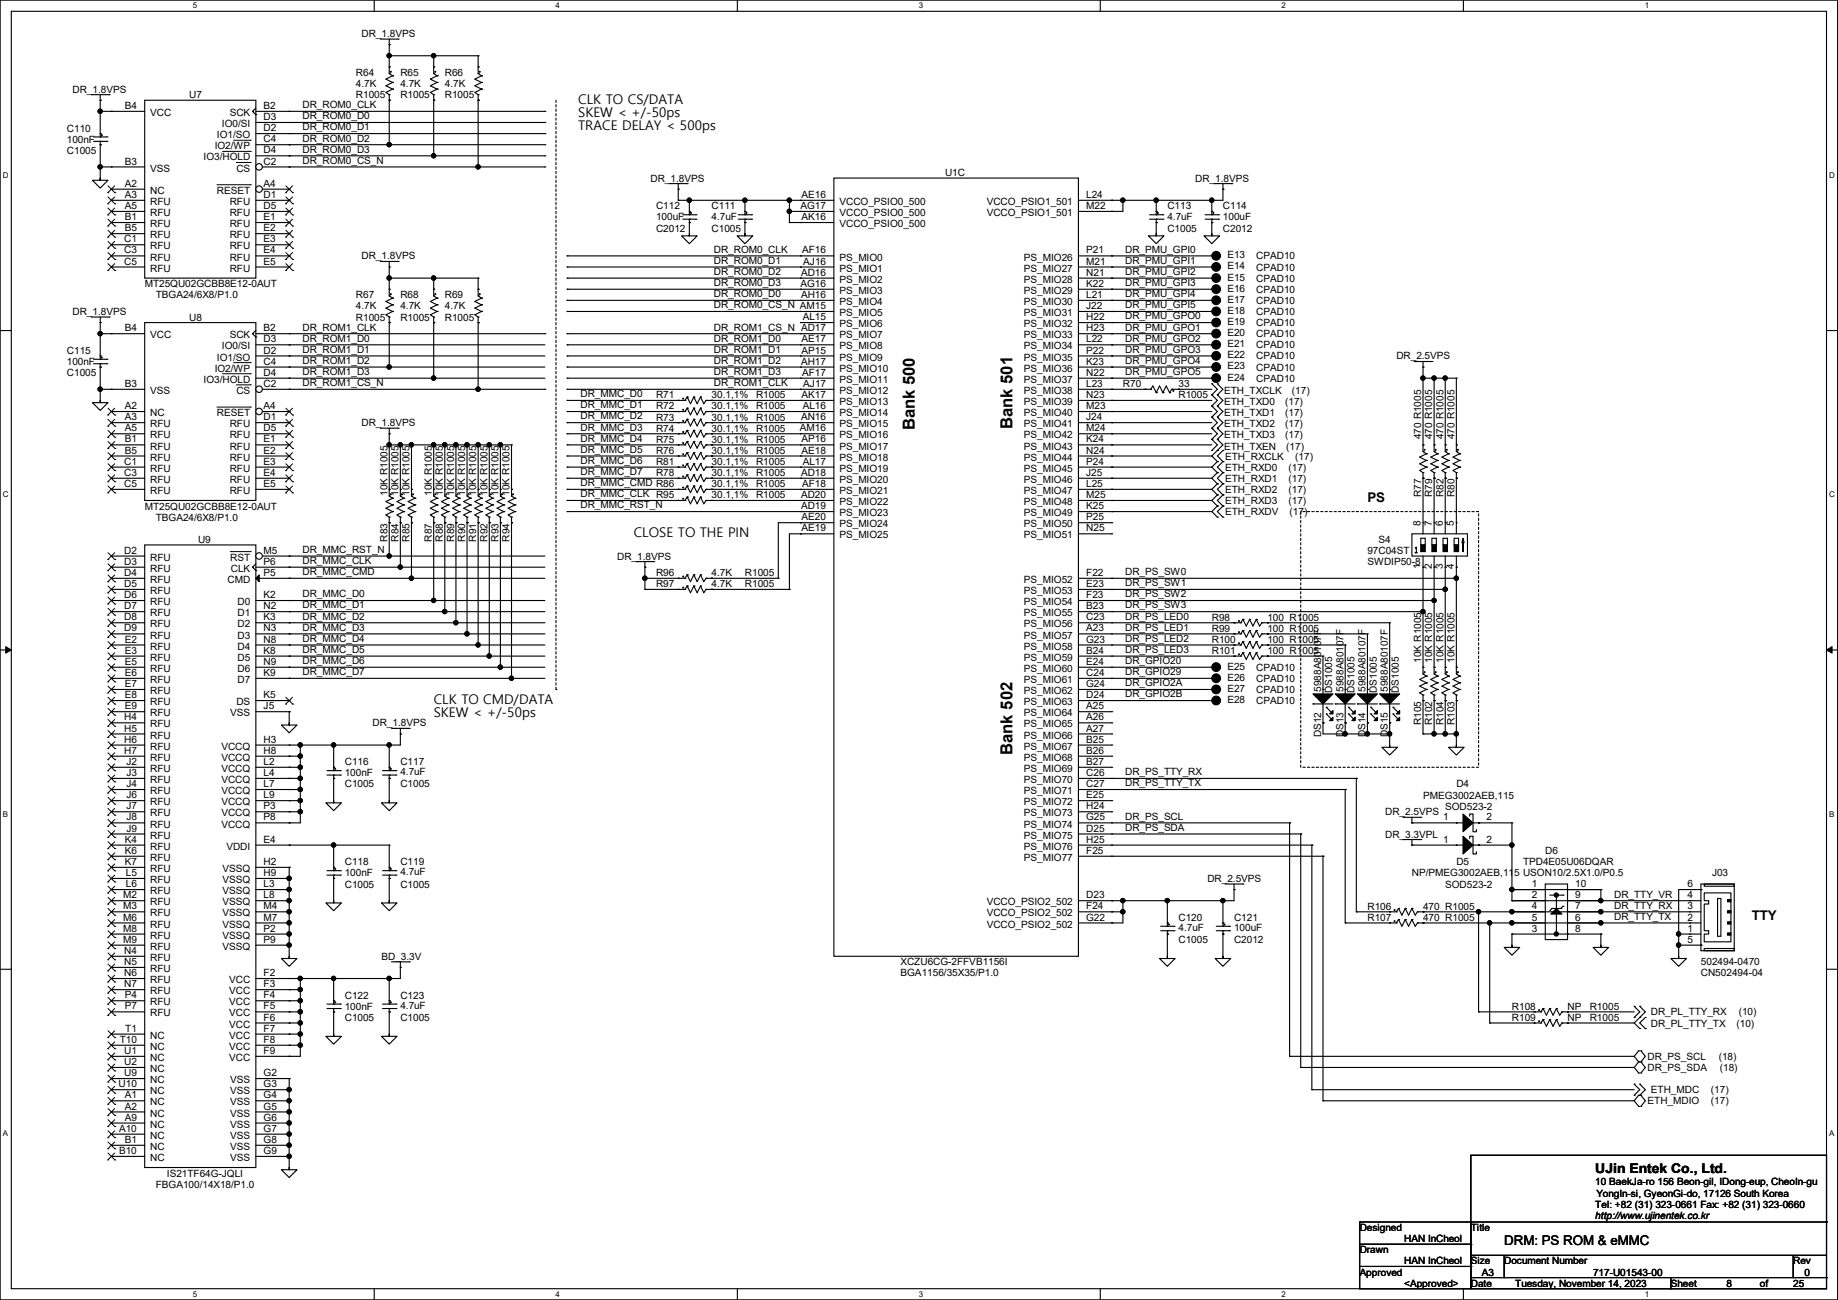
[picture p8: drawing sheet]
<svg xmlns="http://www.w3.org/2000/svg" width="420mm" height="297mm" viewBox="0 0 420 297" stroke-linecap="round" stroke-linejoin="round" font-family="sans-serif">
<defs><g id="words">
<g font-size="3.8">
<text x="209" y="98.3" transform="rotate(-90 209 98.3)">Bank 500</text>
<text x="231.4" y="98.1" transform="rotate(-90 231.4 98.1)">Bank 501</text>
<text x="231.4" y="172.5" transform="rotate(-90 231.4 172.5)">Bank 502</text>
</g>
<g font-size="3">
<text x="132.1" y="23.7">CLK TO CS/DATA</text>
<text x="132.1" y="26.7">SKEW &lt; +/-50ps</text>
<text x="132.1" y="29.8">TRACE DELAY &lt; 500ps</text>
<text x="312.5" y="114.6">PS</text>
<text x="144.8" y="122.7">CLOSE TO THE PIN</text>
<text x="99.1" y="160.8">CLK TO CMD/DATA</text>
<text x="99.1" y="163.9">SKEW &lt; +/-50ps</text>
<text x="400.3" y="210.1">TTY</text>
<text x="364.5" y="268.1">UJin Entek Co., Ltd.</text>
<text x="343.7" y="284.5">DRM: PS ROM &amp; eMMC</text>
</g>
<g font-size="2.3">
<text x="82.6" y="8.5">DR_1.8VPS</text>
<text x="81.3" y="17.4">R64</text>
<text x="91.5" y="17.4">R65</text>
<text x="101.6" y="17.4">R66</text>
<text x="16.6" y="21.2">DR_1.8VPS</text>
<text x="43.2" y="22.4">U7</text>
<text x="81.3" y="19.9">4.7K</text>
<text x="81.3" y="22.4">R1005</text>
<text x="91.5" y="19.9">4.7K</text>
<text x="91.5" y="22.4">R1005</text>
<text x="101.6" y="19.9">4.7K</text>
<text x="101.6" y="22.4">R1005</text>
<text x="28.5" y="24.9">B4</text>
<text x="34.3" y="26.5">VCC</text>
<text x="50.7" y="29">IO0/SI</text>
<text x="52.5" y="26.5">SCK</text>
<text x="60.2" y="30">D2</text>
<text x="60.2" y="24.9">B2</text>
<text x="60.2" y="27.4">D3</text>
<text x="69.1" y="24.7">DR_ROM0_CLK</text>
<text x="69.1" y="27.3">DR_ROM0_D0</text>
<text x="69.1" y="29.8">DR_ROM0_D1</text>
<text x="15.3" y="30.1">C110</text>
<text x="15.3" y="32.6">100nF</text>
<text x="15.3" y="35.1">C1005</text>
<text x="49.1" y="34.1">IO2/WP</text>
<text x="49.6" y="31.6">IO1/SO</text>
<text x="60.2" y="32.5">C4</text>
<text x="60.2" y="35.1">D4</text>
<text x="69.1" y="32.3">DR_ROM0_D2</text>
<text x="69.1" y="34.9">DR_ROM0_D3</text>
<text x="28.5" y="37.6">B3</text>
<text x="34.3" y="39.2">VSS</text>
<text x="46.5" y="36.7">IO3/HOLD</text>
<text x="54" y="39.2">CS</text>
<text x="60.2" y="37.6">C2</text>
<text x="69.1" y="37.4">DR_ROM0_CS_N</text>
<text x="148.6" y="41.5">DR_1.8VPS</text>
<text x="215.9" y="40.2">U1C</text>
<text x="273.1" y="41.5">DR_1.8VPS</text>
<text x="28.5" y="42.7">A2</text>
<text x="28.5" y="45.2">A3</text>
<text x="28.5" y="47.8">A5</text>
<text x="34.3" y="44.3">NC</text>
<text x="34.3" y="46.8">RFU</text>
<text x="49.6" y="44.3">RESET</text>
<text x="52.5" y="46.8">RFU</text>
<text x="60.2" y="45.2">D1</text>
<text x="60.2" y="47.8">D5</text>
<text x="60.2" y="42.7">A4</text>
<text x="149.9" y="47.8">C112</text>
<text x="162.6" y="47.8">C111</text>
<text x="182.9" y="47.8">AG17</text>
<text x="183.2" y="45.2">AE16</text>
<text x="191.8" y="46.8">VCCO_PSIO0_500</text>
<text x="225.5" y="46.8">VCCO_PSIO1_501</text>
<text x="248.2" y="45.2">L24</text>
<text x="248.2" y="47.8">M22</text>
<text x="266.7" y="47.8">C113</text>
<text x="279.4" y="47.8">C114</text>
<text x="28.5" y="50.3">B1</text>
<text x="28.5" y="52.8">B5</text>
<text x="34.3" y="49.4">RFU</text>
<text x="34.3" y="51.9">RFU</text>
<text x="52.5" y="49.4">RFU</text>
<text x="52.5" y="51.9">RFU</text>
<text x="60.2" y="50.3">E1</text>
<text x="60.2" y="52.8">E2</text>
<text x="149.9" y="50.4">100uF</text>
<text x="149.9" y="52.9">C2012</text>
<text x="162.6" y="50.4">4.7uF</text>
<text x="162.6" y="52.9">C1005</text>
<text x="183.2" y="50.3">AK16</text>
<text x="191.8" y="49.4">VCCO_PSIO0_500</text>
<text x="191.8" y="51.9">VCCO_PSIO0_500</text>
<text x="225.5" y="49.4">VCCO_PSIO1_501</text>
<text x="266.7" y="50.4">4.7uF</text>
<text x="266.7" y="52.9">C1005</text>
<text x="279.4" y="50.4">100uF</text>
<text x="279.4" y="52.9">C2012</text>
<text x="28.4" y="55.4">C1</text>
<text x="28.4" y="57.9">C3</text>
<text x="34.3" y="54.4">RFU</text>
<text x="34.3" y="57">RFU</text>
<text x="34.3" y="59.5">RFU</text>
<text x="52.5" y="54.4">RFU</text>
<text x="52.5" y="57">RFU</text>
<text x="52.5" y="59.5">RFU</text>
<text x="60.2" y="55.4">E3</text>
<text x="60.2" y="57.9">E4</text>
<text x="82.6" y="59.3">DR_1.8VPS</text>
<text x="163.1" y="57.7">DR_ROM0_CLK</text>
<text x="183.3" y="57.9">AF16</text>
<text x="191.8" y="59.5">PS_MIO0</text>
<text x="234" y="59.5">PS_MIO26</text>
<text x="248.2" y="57.9">P21</text>
<text x="257.1" y="57.7">DR_PMU_GPI0</text>
<text x="280.5" y="59">E13</text>
<text x="287.1" y="59.3">CPAD10</text>
<text x="28.4" y="60.5">C5</text>
<text x="33.1" y="65.6">MT25QU02GCBB8E12-0AUT</text>
<text x="34.3" y="62.1">RFU</text>
<text x="52.5" y="62.1">RFU</text>
<text x="60.2" y="60.5">E5</text>
<text x="163.1" y="60.3">DR_ROM0_D1</text>
<text x="163.1" y="62.8">DR_ROM0_D2</text>
<text x="163.1" y="65.4">DR_ROM0_D3</text>
<text x="182.9" y="65.5">AG16</text>
<text x="183.1" y="63">AD16</text>
<text x="183.6" y="60.5">AJ16</text>
<text x="191.8" y="62.1">PS_MIO1</text>
<text x="191.8" y="64.6">PS_MIO2</text>
<text x="234" y="62.1">PS_MIO27</text>
<text x="234" y="64.6">PS_MIO28</text>
<text x="248.2" y="60.5">M21</text>
<text x="248.2" y="63">N21</text>
<text x="248.2" y="65.5">K22</text>
<text x="257.1" y="60.3">DR_PMU_GPI1</text>
<text x="257.1" y="62.8">DR_PMU_GPI2</text>
<text x="257.1" y="65.4">DR_PMU_GPI3</text>
<text x="280.5" y="61.6">E14</text>
<text x="280.5" y="64.1">E15</text>
<text x="287.1" y="61.8">CPAD10</text>
<text x="287.1" y="64.3">CPAD10</text>
<text x="16.6" y="72">DR_1.8VPS</text>
<text x="35.6" y="68.2">TBGA24/6X8/P1.0</text>
<text x="81.3" y="68.2">R67</text>
<text x="81.3" y="70.7">4.7K</text>
<text x="91.5" y="68.2">R68</text>
<text x="91.5" y="70.7">4.7K</text>
<text x="101.6" y="68.2">R69</text>
<text x="101.6" y="70.7">4.7K</text>
<text x="163.1" y="67.9">DR_ROM0_D0</text>
<text x="163.1" y="70.4">DR_ROM0_CS_N AM15</text>
<text x="183.1" y="68.1">AH16</text>
<text x="191.8" y="67.1">PS_MIO3</text>
<text x="191.8" y="69.7">PS_MIO4</text>
<text x="234" y="67.1">PS_MIO29</text>
<text x="234" y="69.7">PS_MIO30</text>
<text x="248.2" y="68.1">L21</text>
<text x="248.2" y="70.6">J22</text>
<text x="257.1" y="67.9">DR_PMU_GPI4</text>
<text x="257.1" y="70.4">DR_PMU_GPI5</text>
<text x="280.5" y="69.2">E17</text>
<text x="280.5" y="66.6">E16</text>
<text x="280.5" y="71.7">E18</text>
<text x="287.1" y="69.4">CPAD10</text>
<text x="287.1" y="66.9">CPAD10</text>
<text x="287.1" y="72">CPAD10</text>
<text x="28.5" y="75.7">B4</text>
<text x="34.3" y="77.3">VCC</text>
<text x="43.2" y="73.2">U8</text>
<text x="52.5" y="77.3">SCK</text>
<text x="60.2" y="75.7">B2</text>
<text x="69.1" y="75.5">DR_ROM1_CLK</text>
<text x="81.3" y="73.2">R1005</text>
<text x="91.5" y="73.2">R1005</text>
<text x="101.6" y="73.2">R1005</text>
<text x="163.1" y="75.5">DR_ROM1_CS_N AD17</text>
<text x="183.4" y="73.2">AL15</text>
<text x="191.8" y="72.2">PS_MIO5</text>
<text x="191.8" y="74.8">PS_MIO6</text>
<text x="191.8" y="77.3">PS_MIO7</text>
<text x="234" y="72.2">PS_MIO31</text>
<text x="234" y="74.8">PS_MIO32</text>
<text x="234" y="77.3">PS_MIO33</text>
<text x="248.2" y="73.2">H22</text>
<text x="248.2" y="75.7">H23</text>
<text x="257.1" y="73">DR_PMU_GPO0</text>
<text x="257.1" y="75.5">DR_PMU_GPO1</text>
<text x="280.5" y="76.8">E20</text>
<text x="280.5" y="74.3">E19</text>
<text x="287.1" y="77">CPAD10</text>
<text x="287.1" y="74.5">CPAD10</text>
<text x="15.3" y="80.9">C115</text>
<text x="15.3" y="83.4">100nF</text>
<text x="49.6" y="82.4">IO1/SO</text>
<text x="50.7" y="79.8">IO0/SI</text>
<text x="60.2" y="83.3">C4</text>
<text x="60.2" y="80.8">D2</text>
<text x="60.2" y="78.2">D3</text>
<text x="69.1" y="78.1">DR_ROM1_D0</text>
<text x="69.1" y="80.6">DR_ROM1_D1</text>
<text x="69.1" y="83.1">DR_ROM1_D2</text>
<text x="163.1" y="78.1">DR_ROM1_D0</text>
<text x="163.1" y="80.6">DR_ROM1_D1</text>
<text x="163.1" y="83.1">DR_ROM1_D2</text>
<text x="183.1" y="83.3">AH17</text>
<text x="183.2" y="78.2">AE17</text>
<text x="183.2" y="80.8">AP15</text>
<text x="191.8" y="79.8">PS_MIO8</text>
<text x="191.8" y="82.4">PS_MIO9</text>
<text x="234" y="79.8">PS_MIO34</text>
<text x="234" y="82.4">PS_MIO35</text>
<text x="248.2" y="78.2">L22</text>
<text x="248.2" y="80.8">P22</text>
<text x="248.2" y="83.3">K23</text>
<text x="257.1" y="78.1">DR_PMU_GPO2</text>
<text x="257.1" y="80.6">DR_PMU_GPO3</text>
<text x="257.1" y="83.1">DR_PMU_GPO4</text>
<text x="280.5" y="81.9">E22</text>
<text x="280.5" y="79.3">E21</text>
<text x="287.1" y="82.1">CPAD10</text>
<text x="287.1" y="79.6">CPAD10</text>
<text x="319.1" y="82.1">DR_2.5VPS</text>
<text x="15.3" y="85.9">C1005</text>
<text x="28.5" y="88.4">B3</text>
<text x="46.5" y="87.5">IO3/HOLD</text>
<text x="49.1" y="84.9">IO2/WP</text>
<text x="60.2" y="88.4">C2</text>
<text x="60.2" y="85.9">D4</text>
<text x="69.1" y="85.7">DR_ROM1_D3</text>
<text x="69.1" y="88.2">DR_ROM1_CS_N</text>
<text x="163.1" y="85.7">DR_ROM1_D3</text>
<text x="163.1" y="88.2">DR_ROM1_CLK</text>
<text x="183.3" y="85.9">AF17</text>
<text x="183.6" y="88.4">AJ17</text>
<text x="191.8" y="84.9">PS_MIO10</text>
<text x="191.8" y="87.5">PS_MIO11</text>
<text x="234" y="84.9">PS_MIO36</text>
<text x="234" y="87.5">PS_MIO37</text>
<text x="248.2" y="85.9">N22</text>
<text x="248.2" y="88.4">L23</text>
<text x="256.6" y="88.5">R70</text>
<text x="257.1" y="85.7">DR_PMU_GPO5</text>
<text x="269.3" y="88.5">33</text>
<text x="280.5" y="87">E24</text>
<text x="280.5" y="84.4">E23</text>
<text x="287.1" y="87.2">CPAD10</text>
<text x="287.1" y="84.7">CPAD10</text>
<text x="28.5" y="93.5">A2</text>
<text x="34.3" y="90">VSS</text>
<text x="34.3" y="95.1">NC</text>
<text x="49.6" y="95.1">RESET</text>
<text x="54" y="90">CS</text>
<text x="60.2" y="93.5">A4</text>
<text x="132.6" y="90.8">DR_MMC_D0</text>
<text x="132.6" y="93.3">DR_MMC_D1</text>
<text x="132.6" y="95.8">DR_MMC_D2</text>
<text x="149.9" y="93.6">R72</text>
<text x="149.9" y="91">R71</text>
<text x="162.6" y="93.6">30.1,1%</text>
<text x="162.6" y="91">30.1,1%</text>
<text x="172.8" y="93.6">R1005</text>
<text x="172.8" y="91">R1005</text>
<text x="183.2" y="90.9">AK17</text>
<text x="183.4" y="93.5">AL16</text>
<text x="191.8" y="90">PS_MIO12</text>
<text x="191.8" y="92.5">PS_MIO13</text>
<text x="191.8" y="95.1">PS_MIO14</text>
<text x="234" y="90">PS_MIO38</text>
<text x="234" y="92.5">PS_MIO39</text>
<text x="234" y="95.1">PS_MIO40</text>
<text x="248.2" y="90.9">N23</text>
<text x="248.2" y="93.5">M23</text>
<text x="269.3" y="91">R1005</text>
<text x="279.7" y="95.1">ETH_TXD1</text>
<text x="279.7" y="92.5">ETH_TXD0</text>
<text x="279.7" y="90">ETH_TXCLK</text>
<text x="293.7" y="95.1">(17)</text>
<text x="293.7" y="92.5">(17)</text>
<text x="295.2" y="90">(17)</text>
<text x="28.5" y="96">A3</text>
<text x="28.5" y="98.6">A5</text>
<text x="28.5" y="101.1">B1</text>
<text x="34.3" y="97.6">RFU</text>
<text x="34.3" y="100.2">RFU</text>
<text x="52.5" y="97.6">RFU</text>
<text x="52.5" y="100.2">RFU</text>
<text x="60.2" y="96">D1</text>
<text x="60.2" y="98.6">D5</text>
<text x="60.2" y="101.1">E1</text>
<text x="82.6" y="97.4">DR_1.8VPS</text>
<text x="132.6" y="98.4">DR_MMC_D3</text>
<text x="132.6" y="100.9">DR_MMC_D4</text>
<text x="149.9" y="98.6">R74</text>
<text x="149.9" y="96.1">R73</text>
<text x="149.9" y="101.2">R75</text>
<text x="162.6" y="98.6">30.1,1%</text>
<text x="162.6" y="96.1">30.1,1%</text>
<text x="162.6" y="101.2">30.1,1%</text>
<text x="172.8" y="98.6">R1005</text>
<text x="172.8" y="96.1">R1005</text>
<text x="172.8" y="101.2">R1005</text>
<text x="182.8" y="98.6">AM16</text>
<text x="183.1" y="96">AN16</text>
<text x="183.2" y="101.1">AP16</text>
<text x="191.8" y="97.6">PS_MIO15</text>
<text x="191.8" y="100.2">PS_MIO16</text>
<text x="234" y="97.6">PS_MIO41</text>
<text x="234" y="100.2">PS_MIO42</text>
<text x="248.2" y="96">J24</text>
<text x="248.2" y="98.6">M24</text>
<text x="248.2" y="101.1">K24</text>
<text x="279.7" y="100.2">ETH_TXD3</text>
<text x="279.7" y="97.6">ETH_TXD2</text>
<text x="293.7" y="100.2">(17)</text>
<text x="293.7" y="97.6">(17)</text>
<text x="324.7" y="100.4" transform="rotate(-90 324.7 100.4)">470 R1005</text>
<text x="327.3" y="100.4" transform="rotate(-90 327.3 100.4)">470 R1005</text>
<text x="329.8" y="100.4" transform="rotate(-90 329.8 100.4)">470 R1005</text>
<text x="332.4" y="100.4" transform="rotate(-90 332.4 100.4)">470 R1005</text>
<text x="28.4" y="106.2">C1</text>
<text x="28.5" y="103.6">B5</text>
<text x="34.3" y="102.7">RFU</text>
<text x="34.3" y="105.2">RFU</text>
<text x="34.3" y="107.8">RFU</text>
<text x="52.5" y="102.7">RFU</text>
<text x="52.5" y="105.2">RFU</text>
<text x="52.5" y="107.8">RFU</text>
<text x="60.2" y="103.6">E2</text>
<text x="60.2" y="106.2">E3</text>
<text x="132.6" y="103.5">DR_MMC_D5</text>
<text x="132.6" y="106">DR_MMC_D6</text>
<text x="149.9" y="106.3">R81</text>
<text x="149.9" y="103.7">R76</text>
<text x="162.6" y="106.3">30.1,1%</text>
<text x="162.6" y="103.7">30.1,1%</text>
<text x="172.8" y="106.3">R1005</text>
<text x="172.8" y="103.7">R1005</text>
<text x="183.2" y="103.6">AE18</text>
<text x="183.4" y="106.2">AL17</text>
<text x="191.8" y="102.7">PS_MIO17</text>
<text x="191.8" y="105.2">PS_MIO18</text>
<text x="191.8" y="107.8">PS_MIO19</text>
<text x="234" y="102.7">PS_MIO43</text>
<text x="234" y="105.2">PS_MIO44</text>
<text x="234" y="107.8">PS_MIO45</text>
<text x="248.2" y="103.6">N24</text>
<text x="248.2" y="106.2">P24</text>
<text x="279.7" y="102.7">ETH_TXEN</text>
<text x="280" y="107.5">ETH_RXD0</text>
<text x="280" y="105">ETH_RXCLK</text>
<text x="293.9" y="102.7">(17)</text>
<text x="294.4" y="107.5">(17)</text>
<text x="296" y="105">(17)</text>
<text x="28.4" y="108.7">C3</text>
<text x="28.4" y="111.3">C5</text>
<text x="34.3" y="110.3">RFU</text>
<text x="34.3" y="112.9">RFU</text>
<text x="52.5" y="110.3">RFU</text>
<text x="52.5" y="112.9">RFU</text>
<text x="60.2" y="108.7">E4</text>
<text x="60.2" y="111.3">E5</text>
<text x="88.5" y="113.3" transform="rotate(-90 88.5 113.3)">10K R1005</text>
<text x="91.1" y="113.3" transform="rotate(-90 91.1 113.3)">10K R1005</text>
<text x="93.6" y="113.3" transform="rotate(-90 93.6 113.3)">10K R1005</text>
<text x="98.7" y="113.3" transform="rotate(-90 98.7 113.3)">10K R1005</text>
<text x="101.2" y="113.3" transform="rotate(-90 101.2 113.3)">10K R1005</text>
<text x="103.8" y="113.3" transform="rotate(-90 103.8 113.3)">10K R1005</text>
<text x="106.3" y="113.3" transform="rotate(-90 106.3 113.3)">10K R1005</text>
<text x="108.8" y="113.3" transform="rotate(-90 108.8 113.3)">10K R1005</text>
<text x="111.4" y="113.3" transform="rotate(-90 111.4 113.3)">10K R1005</text>
<text x="113.9" y="113.3" transform="rotate(-90 113.9 113.3)">10K R1005</text>
<text x="116.5" y="113.3" transform="rotate(-90 116.5 113.3)">10K R1005</text>
<text x="132.6" y="108.5">DR_MMC_D7</text>
<text x="132.6" y="111.1">DR_MMC_CMD R86</text>
<text x="132.6" y="113.6">DR_MMC_CLK R95</text>
<text x="149.9" y="108.8">R78</text>
<text x="162.6" y="111.3">30.1,1%</text>
<text x="162.6" y="108.8">30.1,1%</text>
<text x="162.6" y="113.9">30.1,1%</text>
<text x="172.8" y="111.3">R1005</text>
<text x="172.8" y="108.8">R1005</text>
<text x="172.8" y="113.9">R1005</text>
<text x="183.1" y="108.7">AD18</text>
<text x="183.1" y="113.8">AD20</text>
<text x="183.3" y="111.3">AF18</text>
<text x="191.8" y="110.3">PS_MIO20</text>
<text x="191.8" y="112.9">PS_MIO21</text>
<text x="234" y="110.3">PS_MIO46</text>
<text x="234" y="112.9">PS_MIO47</text>
<text x="248.2" y="108.7">J25</text>
<text x="248.2" y="111.3">L25</text>
<text x="248.2" y="113.8">M25</text>
<text x="280" y="112.6">ETH_RXD2</text>
<text x="280" y="110.1">ETH_RXD1</text>
<text x="294.4" y="112.6">(17)</text>
<text x="294.4" y="110.1">(17)</text>
<text x="324.7" y="113.6" transform="rotate(-90 324.7 113.6)">R77</text>
<text x="327.3" y="113.6" transform="rotate(-90 327.3 113.6)">R79</text>
<text x="329.8" y="113.6" transform="rotate(-90 329.8 113.6)">R82</text>
<text x="332.4" y="113.6" transform="rotate(-90 332.4 113.6)">R80</text>
<text x="33.1" y="116.4">MT25QU02GCBB8E12-0AUT</text>
<text x="35.6" y="119">TBGA24/6X8/P1.0</text>
<text x="132.6" y="116.2">DR_MMC_RST_N</text>
<text x="183.1" y="116.3">AD19</text>
<text x="183.2" y="118.9">AE20</text>
<text x="191.8" y="115.4">PS_MIO22</text>
<text x="191.8" y="117.9">PS_MIO23</text>
<text x="234" y="115.4">PS_MIO48</text>
<text x="234" y="117.9">PS_MIO49</text>
<text x="248.2" y="116.3">K25</text>
<text x="248.2" y="118.9">P25</text>
<text x="280" y="117.7">ETH_RXDV</text>
<text x="280" y="115.1">ETH_RXD3</text>
<text x="294.4" y="115.1">(17)</text>
<text x="294.7" y="117.7">(17)</text>
<text x="45.3" y="124">U9</text>
<text x="88.5" y="123.7" transform="rotate(-90 88.5 123.7)">R83</text>
<text x="91.1" y="123.7" transform="rotate(-90 91.1 123.7)">R84</text>
<text x="93.6" y="123.7" transform="rotate(-90 93.6 123.7)">R85</text>
<text x="98.7" y="123.7" transform="rotate(-90 98.7 123.7)">R87</text>
<text x="101.2" y="123.7" transform="rotate(-90 101.2 123.7)">R88</text>
<text x="103.8" y="123.7" transform="rotate(-90 103.8 123.7)">R89</text>
<text x="106.3" y="123.7" transform="rotate(-90 106.3 123.7)">R90</text>
<text x="108.8" y="123.7" transform="rotate(-90 108.8 123.7)">R91</text>
<text x="111.4" y="123.7" transform="rotate(-90 111.4 123.7)">R92</text>
<text x="113.9" y="123.7" transform="rotate(-90 113.9 123.7)">R93</text>
<text x="116.5" y="123.7" transform="rotate(-90 116.5 123.7)">R94</text>
<text x="183.2" y="121.4">AE19</text>
<text x="191.8" y="120.5">PS_MIO24</text>
<text x="191.8" y="123">PS_MIO25</text>
<text x="234" y="120.5">PS_MIO50</text>
<text x="234" y="123">PS_MIO51</text>
<text x="248.2" y="121.4">N25</text>
<text x="315" y="124">S4</text>
<text x="324.6" y="120.2" transform="rotate(-90 324.6 120.2)">8</text>
<text x="327.2" y="120.2" transform="rotate(-90 327.2 120.2)">7</text>
<text x="329.7" y="120.2" transform="rotate(-90 329.7 120.2)">6</text>
<text x="332.2" y="120.2" transform="rotate(-90 332.2 120.2)">5</text>
<text x="28.4" y="126.5">D2</text>
<text x="28.4" y="129">D3</text>
<text x="28.4" y="131.6">D4</text>
<text x="34.3" y="128.1">RFU</text>
<text x="34.3" y="130.6">RFU</text>
<text x="52.6" y="128.1">RST</text>
<text x="52.7" y="130.6">CLK</text>
<text x="60.2" y="126.5">M5</text>
<text x="60.2" y="131.6">P5</text>
<text x="60.2" y="129">P6</text>
<text x="69.1" y="126.3">DR_MMC_RST_N</text>
<text x="69.1" y="128.9">DR_MMC_CLK</text>
<text x="69.1" y="131.4">DR_MMC_CMD</text>
<text x="141" y="127.8">DR_1.8VPS</text>
<text x="149.9" y="131.7">R96</text>
<text x="162.6" y="131.7">4.7K</text>
<text x="170.2" y="131.7">R1005</text>
<text x="248.2" y="131.6">F22</text>
<text x="257.1" y="131.4">DR_PS_SW0</text>
<text x="312.5" y="126.6">97C04ST</text>
<text x="312.5" y="129.1">SWDIP50-8</text>
<text x="324.6" y="130.1" transform="rotate(-90 324.6 130.1)">1</text>
<text x="327.2" y="130.1" transform="rotate(-90 327.2 130.1)">2</text>
<text x="329.7" y="130.1" transform="rotate(-90 329.7 130.1)">3</text>
<text x="332.2" y="130.1" transform="rotate(-90 332.2 130.1)">4</text>
<text x="28.4" y="134.1">D5</text>
<text x="28.4" y="136.7">D6</text>
<text x="34.3" y="133.2">RFU</text>
<text x="34.3" y="135.7">RFU</text>
<text x="52" y="133.2">CMD</text>
<text x="60.2" y="136.7">K2</text>
<text x="69.1" y="136.5">DR_MMC_D0</text>
<text x="149.9" y="134.2">R97</text>
<text x="162.6" y="134.2">4.7K</text>
<text x="170.2" y="134.2">R1005</text>
<text x="234" y="133.2">PS_MIO52</text>
<text x="234" y="135.7">PS_MIO53</text>
<text x="248.2" y="134.1">E23</text>
<text x="248.2" y="136.7">F23</text>
<text x="257.1" y="133.9">DR_PS_SW1</text>
<text x="257.1" y="136.5">DR_PS_SW2</text>
<text x="28.4" y="139.2">D7</text>
<text x="28.4" y="141.7">D8</text>
<text x="34.3" y="138.3">RFU</text>
<text x="34.3" y="140.8">RFU</text>
<text x="34.3" y="143.3">RFU</text>
<text x="54.3" y="138.3">D0</text>
<text x="54.3" y="140.8">D1</text>
<text x="54.3" y="143.3">D2</text>
<text x="60.2" y="139.2">N2</text>
<text x="60.2" y="141.7">K3</text>
<text x="69.1" y="139">DR_MMC_D1</text>
<text x="69.1" y="141.6">DR_MMC_D2</text>
<text x="234" y="138.3">PS_MIO54</text>
<text x="234" y="140.8">PS_MIO55</text>
<text x="234" y="143.3">PS_MIO56</text>
<text x="248.2" y="139.2">B23</text>
<text x="248.2" y="141.7">C23</text>
<text x="257.1" y="139">DR_PS_SW3</text>
<text x="257.1" y="141.6">DR_PS_LED0</text>
<text x="276.9" y="141.8">R98</text>
<text x="289.6" y="141.8">100 R1005</text>
<text x="28.4" y="144.3">D9</text>
<text x="28.5" y="146.8">E2</text>
<text x="28.5" y="149.4">E3</text>
<text x="34.3" y="145.9">RFU</text>
<text x="34.3" y="148.4">RFU</text>
<text x="54.3" y="145.9">D3</text>
<text x="54.3" y="148.4">D4</text>
<text x="60.2" y="144.3">N3</text>
<text x="60.2" y="146.8">N8</text>
<text x="60.2" y="149.4">K8</text>
<text x="69.1" y="144.1">DR_MMC_D3</text>
<text x="69.1" y="146.6">DR_MMC_D4</text>
<text x="69.1" y="149.2">DR_MMC_D5</text>
<text x="234" y="145.9">PS_MIO57</text>
<text x="234" y="148.4">PS_MIO58</text>
<text x="248.2" y="144.3">A23</text>
<text x="248.2" y="146.8">G23</text>
<text x="248.2" y="149.4">B24</text>
<text x="257.1" y="144.1">DR_PS_LED1</text>
<text x="257.1" y="146.6">DR_PS_LED2</text>
<text x="257.1" y="149.2">DR_PS_LED3</text>
<text x="276.9" y="144.4">R99</text>
<text x="276.9" y="146.9">R100</text>
<text x="276.9" y="149.4">R101</text>
<text x="289.6" y="144.4">100 R1005</text>
<text x="289.6" y="146.9">100 R1005</text>
<text x="289.6" y="149.4">100 R1005</text>
<text x="28.5" y="151.9">E5</text>
<text x="28.5" y="154.4">E6</text>
<text x="34.3" y="151">RFU</text>
<text x="34.3" y="153.5">RFU</text>
<text x="54.3" y="151">D5</text>
<text x="54.3" y="153.5">D6</text>
<text x="60.2" y="151.9">N9</text>
<text x="60.2" y="154.4">K9</text>
<text x="69.1" y="151.7">DR_MMC_D6</text>
<text x="69.1" y="154.3">DR_MMC_D7</text>
<text x="234" y="151">PS_MIO59</text>
<text x="234" y="153.5">PS_MIO60</text>
<text x="248.2" y="151.9">E24</text>
<text x="248.2" y="154.4">C24</text>
<text x="257.1" y="151.7">DR_GPIO20</text>
<text x="257.1" y="154.3">DR_GPIO29</text>
<text x="280.5" y="155.5">E26</text>
<text x="280.5" y="153">E25</text>
<text x="287.1" y="155.8">CPAD10</text>
<text x="287.1" y="153.2">CPAD10</text>
<text x="324.7" y="151.4" transform="rotate(-90 324.7 151.4)">10K R1005</text>
<text x="327.3" y="151.4" transform="rotate(-90 327.3 151.4)">10K R1005</text>
<text x="329.8" y="151.4" transform="rotate(-90 329.8 151.4)">10K R1005</text>
<text x="332.4" y="151.4" transform="rotate(-90 332.4 151.4)">10K R1005</text>
<text x="28.5" y="157">E7</text>
<text x="28.5" y="159.5">E8</text>
<text x="34.3" y="156">RFU</text>
<text x="34.3" y="158.6">RFU</text>
<text x="34.3" y="161.1">RFU</text>
<text x="54" y="161.1">DS</text>
<text x="54.3" y="156">D7</text>
<text x="60.2" y="159.5">K5</text>
<text x="234" y="156">PS_MIO61</text>
<text x="234" y="158.6">PS_MIO62</text>
<text x="234" y="161.1">PS_MIO63</text>
<text x="248.2" y="157">G24</text>
<text x="248.2" y="159.5">D24</text>
<text x="257.1" y="156.8">DR_GPIO2A</text>
<text x="257.1" y="159.3">DR_GPIO2B</text>
<text x="280.5" y="160.6">E28</text>
<text x="280.5" y="158.1">E27</text>
<text x="287.1" y="160.9">CPAD10</text>
<text x="287.1" y="158.3">CPAD10</text>
<text x="301.9" y="158" transform="rotate(-90 301.9 158)">5988A80107F</text>
<text x="304.4" y="158.3" transform="rotate(-90 304.4 158.3)">DS1005</text>
<text x="307" y="158" transform="rotate(-90 307 158)">5988A80107F</text>
<text x="309.5" y="158.3" transform="rotate(-90 309.5 158.3)">DS1005</text>
<text x="312" y="158" transform="rotate(-90 312 158)">5988A80107F</text>
<text x="314.6" y="158.3" transform="rotate(-90 314.6 158.3)">DS1005</text>
<text x="317.1" y="158" transform="rotate(-90 317.1 158)">5988A80107F</text>
<text x="319.7" y="158.3" transform="rotate(-90 319.7 158.3)">DS1005</text>
<text x="28.4" y="164.6">H4</text>
<text x="28.4" y="167.1">H5</text>
<text x="28.5" y="162.1">E9</text>
<text x="34.3" y="163.7">RFU</text>
<text x="34.3" y="166.2">RFU</text>
<text x="52.6" y="163.7">VSS</text>
<text x="60.2" y="162.1">J5</text>
<text x="85.1" y="165.9">DR_1.8VPS</text>
<text x="234" y="163.7">PS_MIO64</text>
<text x="234" y="166.2">PS_MIO65</text>
<text x="248.2" y="162.1">A25</text>
<text x="248.2" y="164.6">A26</text>
<text x="248.2" y="167.1">A27</text>
<text x="324.7" y="165.7" transform="rotate(-90 324.7 165.7)">R105</text>
<text x="327.3" y="165.7" transform="rotate(-90 327.3 165.7)">R102</text>
<text x="329.8" y="165.7" transform="rotate(-90 329.8 165.7)">R104</text>
<text x="332.4" y="165.7" transform="rotate(-90 332.4 165.7)">R103</text>
<text x="28.4" y="169.7">H6</text>
<text x="28.4" y="172.2">H7</text>
<text x="34.3" y="168.7">RFU</text>
<text x="34.3" y="171.3">RFU</text>
<text x="34.3" y="173.8">RFU</text>
<text x="50.6" y="171.3">VCCQ</text>
<text x="50.6" y="173.8">VCCQ</text>
<text x="60.2" y="169.7">H3</text>
<text x="60.2" y="172.2">H8</text>
<text x="234" y="168.7">PS_MIO66</text>
<text x="234" y="171.3">PS_MIO67</text>
<text x="234" y="173.8">PS_MIO68</text>
<text x="248.2" y="169.7">B25</text>
<text x="248.2" y="172.2">B26</text>
<text x="301.9" y="168.4" transform="rotate(-90 301.9 168.4)">DS12</text>
<text x="307" y="168.4" transform="rotate(-90 307 168.4)">DS13</text>
<text x="312" y="168.4" transform="rotate(-90 312 168.4)">DS14</text>
<text x="317.1" y="168.4" transform="rotate(-90 317.1 168.4)">DS15</text>
<text x="28.9" y="174.8">J2</text>
<text x="28.9" y="177.3">J3</text>
<text x="28.9" y="179.8">J4</text>
<text x="34.3" y="176.4">RFU</text>
<text x="34.3" y="178.9">RFU</text>
<text x="50.6" y="176.4">VCCQ</text>
<text x="50.6" y="178.9">VCCQ</text>
<text x="60.2" y="174.8">L2</text>
<text x="60.2" y="177.3">L4</text>
<text x="60.2" y="179.8">L7</text>
<text x="78.8" y="174.8">C116</text>
<text x="78.8" y="177.4">100nF</text>
<text x="78.8" y="179.9">C1005</text>
<text x="91.5" y="174.8">C117</text>
<text x="91.5" y="177.1">4.7uF</text>
<text x="91.5" y="179.9">C1005</text>
<text x="234" y="176.4">PS_MIO69</text>
<text x="234" y="178.9">PS_MIO70</text>
<text x="248.2" y="174.8">B27</text>
<text x="248.2" y="177.3">C26</text>
<text x="248.2" y="179.8">C27</text>
<text x="257.1" y="177.1">DR_PS_TTY_RX</text>
<text x="257.1" y="179.7">DR_PS_TTY_TX</text>
<text x="332.8" y="179.9">D4</text>
<text x="28.9" y="182.4">J6</text>
<text x="28.9" y="184.9">J7</text>
<text x="34.3" y="181.4">RFU</text>
<text x="34.3" y="184">RFU</text>
<text x="50.6" y="181.4">VCCQ</text>
<text x="50.6" y="184">VCCQ</text>
<text x="60.2" y="182.4">L9</text>
<text x="60.2" y="184.9">P3</text>
<text x="234" y="181.4">PS_MIO71</text>
<text x="234" y="184">PS_MIO72</text>
<text x="248.2" y="182.4">E25</text>
<text x="248.2" y="184.9">H24</text>
<text x="325.2" y="182.5">PMEG3002AEB,115</text>
<text x="330.2" y="185">SOD523-2</text>
<text x="28.9" y="187.5">J8</text>
<text x="28.9" y="190">J9</text>
<text x="34.3" y="189.1">RFU</text>
<text x="34.3" y="191.6">RFU</text>
<text x="34.3" y="186.5">RFU</text>
<text x="50.6" y="186.5">VCCQ</text>
<text x="50.6" y="189.1">VCCQ</text>
<text x="60.2" y="187.5">P8</text>
<text x="234" y="186.5">PS_MIO73</text>
<text x="234" y="189.1">PS_MIO74</text>
<text x="234" y="191.6">PS_MIO75</text>
<text x="248.2" y="187.5">G25</text>
<text x="248.2" y="190">D25</text>
<text x="257.1" y="187.3">DR_PS_SCL</text>
<text x="257.1" y="189.8">DR_PS_SDA</text>
<text x="316.5" y="186.3">DR_2.5VPS</text>
<text x="316.5" y="191.3">DR_3.3VPL</text>
<text x="329.7" y="187.5">1</text>
<text x="339.6" y="187.5">2</text>
<text x="28.5" y="192.5">K4</text>
<text x="28.5" y="195.1">K6</text>
<text x="28.5" y="197.6">K7</text>
<text x="34.3" y="194.1">RFU</text>
<text x="34.3" y="196.7">RFU</text>
<text x="51.7" y="194.1">VDDI</text>
<text x="60.2" y="192.5">E4</text>
<text x="60.2" y="197.6">H2</text>
<text x="78.8" y="197.7">C118</text>
<text x="91.5" y="197.7">C119</text>
<text x="234" y="194.1">PS_MIO76</text>
<text x="234" y="196.7">PS_MIO77</text>
<text x="248.2" y="192.5">H25</text>
<text x="248.2" y="195.1">F25</text>
<text x="329.7" y="192.5">1</text>
<text x="332.8" y="197.7">D5</text>
<text x="339.6" y="192.5">2</text>
<text x="348" y="197.7">TPD4E05U06DQAR</text>
<text x="353.1" y="195.2">D6</text>
<text x="28.7" y="202.7">L6</text>
<text x="28.7" y="200.2">L5</text>
<text x="34.3" y="199.2">RFU</text>
<text x="34.3" y="201.8">RFU</text>
<text x="50.8" y="199.2">VSSQ</text>
<text x="50.8" y="201.8">VSSQ</text>
<text x="60.2" y="200.2">H9</text>
<text x="60.2" y="202.7">L3</text>
<text x="78.8" y="200.2">100nF</text>
<text x="78.8" y="202.8">C1005</text>
<text x="91.5" y="200">4.7uF</text>
<text x="91.5" y="202.8">C1005</text>
<text x="275.9" y="201.5">DR_2.5VPS</text>
<text x="322.6" y="200.2">NP/PMEG3002AEB,115 USON10/2.5X1.0/P0.5</text>
<text x="330.2" y="202.8">SOD523-2</text>
<text x="350.1" y="202.7">1</text>
<text x="360" y="202.7">10</text>
<text x="385.6" y="202.7">6</text>
<text x="391.2" y="200.2">J03</text>
<text x="28.1" y="207.8">M3</text>
<text x="28.1" y="205.2">M2</text>
<text x="34.3" y="204.3">RFU</text>
<text x="34.3" y="209.4">RFU</text>
<text x="34.3" y="206.8">RFU</text>
<text x="50.8" y="209.4">VSSQ</text>
<text x="50.8" y="204.3">VSSQ</text>
<text x="50.8" y="206.8">VSSQ</text>
<text x="60.2" y="207.8">M4</text>
<text x="60.2" y="205.2">L8</text>
<text x="225.5" y="206.8">VCCO_PSIO2_502</text>
<text x="225.5" y="209.4">VCCO_PSIO2_502</text>
<text x="248.2" y="205.2">D23</text>
<text x="248.2" y="207.8">F24</text>
<text x="312.5" y="207.9">R106</text>
<text x="325.2" y="207.9">470 R1005</text>
<text x="350.1" y="205.2">2</text>
<text x="350.1" y="207.8">4</text>
<text x="360" y="207.8">7</text>
<text x="360" y="205.2">9</text>
<text x="368.9" y="205.1">DR_TTY_VR</text>
<text x="368.9" y="207.6">DR_TTY_RX</text>
<text x="385.6" y="207.8">3</text>
<text x="385.6" y="205.2">4</text>
<text x="28.1" y="210.3">M6</text>
<text x="28.1" y="212.9">M8</text>
<text x="28.1" y="215.4">M9</text>
<text x="34.3" y="211.9">RFU</text>
<text x="34.3" y="214.5">RFU</text>
<text x="50.8" y="214.5">VSSQ</text>
<text x="50.8" y="211.9">VSSQ</text>
<text x="60.2" y="215.4">P9</text>
<text x="60.2" y="212.9">P2</text>
<text x="60.2" y="210.3">M7</text>
<text x="225.5" y="211.9">VCCO_PSIO2_502</text>
<text x="248.2" y="210.3">G22</text>
<text x="269.3" y="210.4">C120</text>
<text x="269.3" y="212.7">4.7uF</text>
<text x="269.3" y="215.5">C1005</text>
<text x="282" y="210.4">C121</text>
<text x="282" y="212.7">100uF</text>
<text x="282" y="215.5">C2012</text>
<text x="312.5" y="210.4">R107</text>
<text x="325.2" y="210.4">470 R1005</text>
<text x="350.1" y="212.9">3</text>
<text x="350.1" y="210.3">5</text>
<text x="360" y="210.3">6</text>
<text x="360" y="212.9">8</text>
<text x="368.9" y="210.1">DR_TTY_TX</text>
<text x="385.6" y="212.9">1</text>
<text x="385.6" y="210.3">2</text>
<text x="385.6" y="215.4">5</text>
<text x="28.4" y="217.9">N4</text>
<text x="28.4" y="220.5">N5</text>
<text x="34.3" y="217">RFU</text>
<text x="34.3" y="219.5">RFU</text>
<text x="50.8" y="217">VSSQ</text>
<text x="87.2" y="219.3">BD_3.3V</text>
<text x="205.8" y="220.6">XCZU6CG-2FFVB1156I</text>
<text x="388.7" y="220.6">502494-0470</text>
<text x="28.4" y="223">N6</text>
<text x="28.4" y="225.5">N7</text>
<text x="34.3" y="222.1">RFU</text>
<text x="34.3" y="224.6">RFU</text>
<text x="34.3" y="227.2">RFU</text>
<text x="52.4" y="227.2">VCC</text>
<text x="52.4" y="224.6">VCC</text>
<text x="60.2" y="225.5">F3</text>
<text x="60.2" y="223">F2</text>
<text x="205.8" y="223.1">BGA1156/35X35/P1.0</text>
<text x="388.7" y="223.1">CN502494-04</text>
<text x="28.5" y="228.1">P4</text>
<text x="28.5" y="230.6">P7</text>
<text x="34.3" y="229.7">RFU</text>
<text x="34.3" y="232.2">RFU</text>
<text x="52.4" y="229.7">VCC</text>
<text x="52.4" y="232.2">VCC</text>
<text x="60.2" y="228.1">F4</text>
<text x="60.2" y="230.6">F5</text>
<text x="60.2" y="233.2">F6</text>
<text x="78.8" y="228.2">C122</text>
<text x="78.8" y="230.7">100nF</text>
<text x="78.8" y="233.3">C1005</text>
<text x="91.5" y="228.2">C123</text>
<text x="91.5" y="230.5">4.7uF</text>
<text x="91.5" y="233.3">C1005</text>
<text x="345.5" y="230.7">R108</text>
<text x="345.5" y="233.3">R109</text>
<text x="358.2" y="230.7">NP</text>
<text x="358.2" y="233.3">NP</text>
<text x="363.3" y="230.7">R1005</text>
<text x="363.3" y="233.3">R1005</text>
<text x="377.2" y="232">DR_PL_TTY_RX</text>
<text x="397.3" y="232">(10)</text>
<text x="27.3" y="238.3">T10</text>
<text x="28.6" y="235.7">T1</text>
<text x="34.3" y="237.3">NC</text>
<text x="34.3" y="239.9">NC</text>
<text x="52.4" y="234.8">VCC</text>
<text x="52.4" y="237.3">VCC</text>
<text x="52.4" y="239.9">VCC</text>
<text x="60.2" y="235.7">F7</text>
<text x="60.2" y="238.3">F8</text>
<text x="377.2" y="234.5">DR_PL_TTY_TX</text>
<text x="396.8" y="234.5">(10)</text>
<text x="28.4" y="245.9">U9</text>
<text x="28.4" y="240.8">U1</text>
<text x="28.4" y="243.3">U2</text>
<text x="34.3" y="242.4">NC</text>
<text x="34.3" y="244.9">NC</text>
<text x="52.4" y="242.4">VCC</text>
<text x="60.2" y="240.8">F9</text>
<text x="60.2" y="245.9">G2</text>
<text x="376.5" y="242.1">DR_PS_SCL</text>
<text x="376.5" y="244.7">DR_PS_SDA</text>
<text x="392.7" y="242.1">(18)</text>
<text x="393" y="244.7">(18)</text>
<text x="27.1" y="248.4">U10</text>
<text x="28.5" y="251">A1</text>
<text x="34.3" y="247.5">NC</text>
<text x="34.3" y="250">NC</text>
<text x="52.6" y="247.5">VSS</text>
<text x="52.6" y="250">VSS</text>
<text x="60.2" y="248.4">G3</text>
<text x="60.2" y="251">G4</text>
<text x="377.2" y="249.8">ETH_MDC</text>
<text x="391" y="249.8">(17)</text>
<text x="28.5" y="253.5">A2</text>
<text x="28.5" y="256">A9</text>
<text x="34.3" y="252.6">NC</text>
<text x="34.3" y="255.1">NC</text>
<text x="34.3" y="257.6">NC</text>
<text x="52.6" y="252.6">VSS</text>
<text x="52.6" y="255.1">VSS</text>
<text x="52.6" y="257.6">VSS</text>
<text x="60.2" y="253.5">G5</text>
<text x="60.2" y="256">G6</text>
<text x="376.5" y="252.3">ETH_MDIO</text>
<text x="391" y="252.3">(17)</text>
<text x="27.2" y="263.7">B10</text>
<text x="27.2" y="258.6">A10</text>
<text x="28.5" y="261.1">B1</text>
<text x="34.3" y="262.7">NC</text>
<text x="34.3" y="260.2">NC</text>
<text x="52.6" y="260.2">VSS</text>
<text x="52.6" y="262.7">VSS</text>
<text x="60.2" y="258.6">G7</text>
<text x="60.2" y="261.1">G8</text>
<text x="60.2" y="263.7">G9</text>
<text x="34.3" y="265.3">NC</text>
<text x="38.1" y="268.8">IS21TF64G-JQLI</text>
<text x="52.6" y="265.3">VSS</text>
<text x="35.6" y="271.4">FBGA100/14X18/P1.0</text>
<text x="364.5" y="270.8">10 BaekJa-ro 156 Beon-gil, IDong-eup, CheoIn-gu</text>
<text x="364.5" y="275.9">Tel: +82 (31) 323-0661 Fax: +82 (31) 323-0660</text>
<text x="364.8" y="273.4">YongIn-si, GyeonGi-do, 17126 South Korea</text>
<text x="310.7" y="281.3">Designed</text>
<text x="336.1" y="281.3">Title</text>
<text x="364.5" y="278.5">http://www.ujinentek.co.kr</text>
<text x="310.7" y="286.3">Drawn</text>
<text x="320.8" y="283.8">HAN InCheol</text>
<text x="310.7" y="291.4">Approved</text>
<text x="320.8" y="294">&lt;Approved&gt;</text>
<text x="320.8" y="288.9">HAN InCheol</text>
<text x="336.1" y="288.9">Size</text>
<text x="336.1" y="294">Date</text>
<text x="338.6" y="291.4">A3</text>
<text x="343.7" y="288.9">Document Number</text>
<text x="346.2" y="294">Tuesday, November 14, 2023</text>
<text x="364" y="291.4">717-U01543-00</text>
<text x="381.8" y="294">Sheet</text>
<text x="394.5" y="294">8</text>
<text x="402.1" y="294">of</text>
<text x="409.7" y="288.9">Rev</text>
<text x="409.7" y="294">25</text>
<text x="412.3" y="291.4">0</text>
</g>
<g font-size="1.8">
<text x="44" y="1.9">5</text>
<text x="127" y="1.9">4</text>
<text x="209.9" y="1.9">3</text>
<text x="292.9" y="1.9">2</text>
<text x="375.8" y="1.9">1</text>
<text x=".7" y="40.6">D</text>
<text x="418" y="40.6">D</text>
<text x=".7" y="113.6">C</text>
<text x="418" y="113.6">C</text>
<text x=".7" y="186.6">B</text>
<text x="418" y="186.6">B</text>
<text x=".7" y="259.5">A</text>
<text x="418" y="259.5">A</text>
<text x="44" y="296.3">5</text>
<text x="127" y="296.3">4</text>
<text x="209.9" y="296.3">3</text>
<text x="292.9" y="296.3">2</text>
<text x="375.8" y="296.3">1</text>
</g>
</g></defs>
<path d="M0 0h419.9v297h-419.9zM2.6 2.6h414.8v291.8h-414.8z" fill="none" stroke="#000" stroke-width=".25"/>
<g fill="#fff">
<path d="M44 .3h1v2h-1z"/>
<path d="M44 294.7h1v2h-1z"/>
</g>
<path d="M85.5 0v2.6M85.5 294.4v2.6" fill="none" stroke="#000" stroke-width=".25"/>
<g fill="#fff">
<path d="M127 .3h.9v2h-.9z"/>
<path d="M127 294.7h.9v2h-.9z"/>
</g>
<path d="M168.5 0v2.6M168.5 294.4v2.6" fill="none" stroke="#000" stroke-width=".25"/>
<g fill="#fff">
<path d="M209.9 .3h1v2h-1z"/>
<path d="M209.9 294.7h1v2h-1z"/>
</g>
<path d="M251.4 0v2.6M251.4 294.4v2.6" fill="none" stroke="#000" stroke-width=".25"/>
<g fill="#fff">
<path d="M292.9 .3h.9v2h-.9z"/>
<path d="M292.9 294.7h.9v2h-.9z"/>
</g>
<path d="M334.4 0v2.6M334.4 294.4v2.6" fill="none" stroke="#000" stroke-width=".25"/>
<g fill="#fff">
<path d="M375.8 .3h1v2h-1z"/>
<path d="M375.8 294.7h1v2h-1z"/>
<path d="M.7 39h1.2v2h-1.2z"/>
<path d="M418 39h1.3v2h-1.3z"/>
<path d="M.7 112h1.2v2h-1.2z"/>
<path d="M418 112h1.3v2h-1.3z"/>
</g>
<path d="M0 75.5h2.6M417.4 75.5h2.5" fill="none" stroke="#000" stroke-width=".25"/>
<g fill="#fff">
<path d="M.7 185h1.2v1.9h-1.2z"/>
<path d="M418 185h1.2v1.9h-1.2z"/>
</g>
<path d="M0 148.5h2.6M417.4 148.5h2.5" fill="none" stroke="#000" stroke-width=".25"/>
<path d="M1.3 147.7l1.3 .8-1.3 .7zM417.4 148.5l1.2-.8v1.5z" fill="#000" stroke="#000" stroke-width=".23"/>
<g fill="#fff">
<path d="M.7 257.9h1.2v2h-1.2z"/>
<path d="M418 257.9h1.2v2h-1.2z"/>
</g>
<g fill="none" stroke="#000" stroke-width=".25">
<path d="M86.9 8.9h4.1M88.9 10.2h.1M88.9 16.8h.1M88.9 15.3h.1M88.9 8.9v1.3M88.9 15.3v1.5M88.9 16.8l.8 .5M89.7 17.3h.1M89.7 18.8h.1M89.7 18.8l-1.5 .8 1.5 .8M89.7 17.3l-1.5 .8 1.5 .7M91 8.9h.1"/>
<path d="M109.3 16.8h.1M109.3 15.3h.1M109.3 15.3v1.5M109.3 16.8l.7 .5M110 17.3h.1M110 18.8h.1M110 18.8l-1.5 .8 1.5 .8M110 17.3l-1.5 .8 1.5 .7M20.9 21.6h4M21.4 32.3h3M21.4 31.3h3M22.9 22.9h.1"/>
<path d="M22.9 31.3h.1M22.9 32.3h.1M22.9 30.5h.1M22.9 33.1h.1M22.9 21.6v1.3M22.9 30.5v.8M22.9 32.3v.8M24.4 32.3h.1M24.4 31.3h.1M24.9 21.6h.1M88.9 22.9h.1M88.9 21.6h.1"/>
<path d="M88.9 21.6v1.3M89.7 20.4h.1M89.7 20.4l-1.5 .7 .7 .5M109.3 22.9h.1M109.3 21.6h.1M109.3 21.6v1.3M110 20.4h.1M110 20.4l-1.5 .7 .8 .5M21.1 41.2h1.8v-.5v.5h1.8l-1.8 1.8zM86.9 59.7h4.1M88.9 59.7v1.3M91 59.7h.1"/>
<path d="M153 42h4M155 43.2h.1M155 42v1.2M155.7 53.9h1.8v-.5v.5h1.8l-1.8 1.8zM156 50.1h3M156 49.1h3M157 42h.1M157.5 49.1h.1M157.5 50.1h.1M157.5 48.3h.1M157.5 50.8h.1M157.5 48.3v.8"/>
<path d="M157.5 50.1v.7M159 50.1h.1M159 49.1h.1M168.4 53.9h1.8v-.5v.5h1.8l-1.8 1.8zM262.4 53.9h1.8v-.5v.5h1.8l-1.8 1.8zM275.1 53.9h1.8v-.5v.5h1.8l-1.8 1.8zM275.4 50.1h3M275.4 49.1h3M276.9 58.5h.1M276.9 49.1h.1M276.9 50.1h.1M276.9 48.3h.1"/>
<path d="M276.9 50.8h.1M276.9 48.3v.8M276.9 50.1v.7M277.4 42h4.1M278.4 50.1h.1M278.4 49.1h.1M279.4 43.2h.1M279.4 42v1.2M281.5 42h.1M20.9 72.4h4M22.9 73.7h.1M22.9 72.4v1.3"/>
<path d="M24.9 72.4h.1M88.9 61h.1M99.1 67.6h.1M99.1 73.7h.1M99.1 72.4h.1M99.1 66.1h.1M99.1 66.1v1.5M99.1 72.4v1.3M99.1 67.6l.8 .5M99.9 71.2h.1M99.9 68.1h.1M99.9 69.6h.1"/>
<path d="M99.9 69.6l-1.6 .8 1.6 .8M99.9 68.1l-1.6 .8 1.6 .7M99.9 71.2l-1.6 .7 .8 .5M276.9 76.2h.1M276.9 68.6h.1M21.1 92h1.8v-.5v.5h1.8l-1.8 1.8zM86.9 97.8h4.1M88.9 99.1h.1M88.9 97.8v1.3M91 97.8h.1M155 94h.1M155 99.1h.1"/>
<path d="M155 94h1.5M155 99.1h1.5M156.5 94h.1M156.5 99.1h.1M157 93.3h.1M157 98.3h.1M157 93.3l.8 1.5 .7-1.5M157 93.3l-.5 .7M157 98.3l.8 1.6 .7-1.6M157 98.3l-.5 .8M158.5 93.3h.1M158.5 98.3h.1"/>
<path d="M158.5 93.3l.8 1.5 .8-1.5M158.5 98.3l.8 1.6 .8-1.6M160.1 93.3h.1M160.1 98.3h.1M160.1 93.3l.7 1.5 .5-.8M160.1 98.3l.7 1.6 .5-.8M161.3 94h.1M161.3 99.1h.1M161.3 94h1.3M161.3 99.1h1.3M162.6 94h.1M162.6 99.1h.1"/>
<path d="M276.9 97.8h.1M276.9 95.3h.1M276.9 92.8h.1M276.9 90.2h.1M276.9 87.7h.1M276.9 81.3h.1M276.9 97.8l1.3 1.3-1.3 1.3M276.9 95.3l1.3 1.3-1.3 1.2M276.9 92.8l1.3 1.2-1.3 1.3M276.9 90.2l1.3 1.3-1.3 1.3M276.9 87.7l1.3 1.2-1.3 1.3M278.2 97.8h.1"/>
<path d="M278.2 95.3h.1M278.2 92.8h.1M278.2 90.2h.1M278.2 87.7h.1M278.2 97.8l1.2 1.3-1.2 1.3M278.2 95.3l1.2 1.3-1.2 1.2M278.2 92.8l1.2 1.2-1.2 1.3M278.2 90.2l1.2 1.3-1.2 1.3M278.2 87.7l1.2 1.2-1.2 1.3M323.1 82.6h4.1M325.2 83.9h.1M325.2 82.6v1.3"/>
<path d="M327.2 82.6h.1M94 113.3h.1M94 119.4h.1M94 118.2h.1M94 111.8h.1M94 111.8v1.5M94 118.2v1.2M94 113.3l.8 .5M94.8 116.9h.1M94.8 113.8h.1M94.8 115.4h.1M94.8 115.4l-1.5 .7 1.5 .8"/>
<path d="M94.8 113.8l-1.5 .8 1.5 .8M94.8 116.9l-1.5 .7 .7 .6M106.7 113.3h.1M106.7 119.4h.1M106.7 118.2h.1M106.7 111.8h.1M106.7 111.8v1.5M106.7 118.2v1.2M106.7 113.3l.8 .5M107.5 116.9h.1M107.5 113.8h.1M107.5 115.4h.1"/>
<path d="M107.5 115.4l-1.5 .7 1.5 .8M107.5 113.8l-1.5 .8 1.5 .8M107.5 116.9l-1.5 .7 .7 .6M109.3 113.3h.1M109.3 119.4h.1M109.3 118.2h.1M109.3 111.8h.1M109.3 111.8v1.5M109.3 118.2v1.2M109.3 113.3l.7 .5M110 116.9h.1M110 113.8h.1"/>
<path d="M110 115.4h.1M110 115.4l-1.5 .7 1.5 .8M110 113.8l-1.5 .8 1.5 .8M110 116.9l-1.5 .7 .8 .6M111.8 113.3h.1M111.8 119.4h.1M111.8 118.2h.1M111.8 111.8h.1M111.8 111.8v1.5M111.8 118.2v1.2M111.8 113.3l.8 .5M112.6 116.9h.1"/>
<path d="M112.6 113.8h.1M112.6 115.4h.1M112.6 115.4l-1.6 .7 1.6 .8M112.6 113.8l-1.6 .8 1.6 .8M112.6 116.9l-1.6 .7 .8 .6M114.3 113.3h.1M114.3 119.4h.1M114.3 118.2h.1M114.3 111.8h.1M114.3 111.8v1.5M114.3 118.2v1.2M114.3 113.3l.8 .5"/>
<path d="M115.1 116.9h.1M115.1 113.8h.1M115.1 115.4h.1M115.1 115.4l-1.5 .7 1.5 .8M115.1 113.8l-1.5 .8 1.5 .8M115.1 116.9l-1.5 .7 .7 .6M116.9 113.3h.1M116.9 119.4h.1M116.9 118.2h.1M116.9 111.8h.1M116.9 111.8v1.5M116.9 118.2v1.2"/>
<path d="M116.9 113.3l.7 .5M117.6 116.9h.1M117.6 113.8h.1M117.6 115.4h.1M117.6 115.4l-1.5 .7 1.5 .8M117.6 113.8l-1.5 .8 1.5 .8M117.6 116.9l-1.5 .7 .8 .6M155 106.7h.1M155 111.8h.1M155 106.7h1.5M155 111.8h1.5M156.5 106.7h.1"/>
<path d="M156.5 111.8h.1M157 106h.1M157 111h.1M157 106l.8 1.5 .7-1.5M157 106l-.5 .7M157 111l.8 1.6 .7-1.6M157 111l-.5 .8M158.5 106h.1M158.5 111h.1M158.5 106l.8 1.5 .8-1.5M158.5 111l.8 1.6 .8-1.6M160.1 106h.1"/>
<path d="M160.1 111h.1M160.1 106l.7 1.5 .5-.8M160.1 111l.7 1.6 .5-.8M161.3 106.7h.1M161.3 111.8h.1M161.3 106.7h1.3M161.3 111.8h1.3M162.6 106.7h.1M162.6 111.8h.1M276.9 100.4h.1M276.9 102.9h.1M276.9 100.4l1.3 1.2-1.3 1.3"/>
<path d="M278.2 115.6h.1M278.2 118.2h.1M278.2 113.1h.1M278.2 110.5h.1M278.2 108h.1M278.2 105.5h.1M278.2 102.9h.1M278.2 100.4h.1M278.2 115.6l-1.3 1.3 1.3 1.3M278.2 113.1l-1.3 1.2 1.3 1.3M278.2 110.5l-1.3 1.3 1.3 1.3M278.2 108l-1.3 1.3 1.3 1.2"/>
<path d="M278.2 105.5l-1.3 1.2 1.3 1.3M278.2 100.4l1.2 1.2-2.5 2.6 1.3 1.3M279.4 118.2h.1M279.4 115.6h.1M279.4 113.1h.1M279.4 110.5h.1M279.4 108h.1M279.4 105.5h.1M279.4 102.9h.1M279.4 115.6l-1.2 1.3 1.2 1.3M279.4 113.1l-1.2 1.2 1.2 1.3M279.4 110.5l-1.2 1.3 1.2 1.3"/>
<path d="M279.4 108l-1.2 1.3 1.2 1.2M279.4 105.5l-1.2 1.2 1.2 1.3M279.4 102.9l-1.2 1.3 1.2 1.3M325.2 119.4h.1M325.2 119.4v2.6M327.7 119.4h.1M327.7 119.4v2.6M330.2 103.2h.1M330.2 109.3h.1M330.2 108h.1M330.2 101.6h.1M330.2 119.4h.1"/>
<path d="M330.2 101.6v1.6M330.2 108v1.3M330.2 119.4v2.6M330.2 103.2l.8 .5M331 106.7h.1M331 103.7h.1M331 105.2h.1M331 105.2l-1.5 .8 1.5 .7M331 103.7l-1.5 .7 1.5 .8M331 106.7l-1.5 .8 .7 .5M332.8 119.4h.1M332.8 119.4v2.6"/>
<path d="M33.1 124.5h25.4v142.2h-25.4zM145.3 128.3h4.1M147.4 129.6h.1M147.4 128.3v1.3M149.4 128.3h.1M322.6 122h12.7v5h-12.7zM323.4 125.3l.2-.3v1.3h-.2h.5M324.7 123h1v1.5h-1zM325.2 129.6h.1M325.2 127v2.6M327.2 123h1v1.5h-1zM327.7 129.6h.1"/>
<path d="M327.7 127v2.6M329.7 123h1.1v1.5h-1.1zM330.2 129.6h.1M330.2 127v2.6M332.3 123h1v1.5h-1zM332.8 129.6h.1M332.8 127v2.6M276.9 157.5h.1M307.4 157.5h.1M307.4 157.5v7.6M317.5 157.5h.1M317.5 157.5v7.6"/>
<path d="M325.2 154h.1M325.2 158.8h.1M325.2 152.4h.1M325.2 152.4v1.6M325.2 158.8v1.3M325.2 154l.7 .5M325.9 157.5h.1M325.9 154.5h.1M325.9 156h.1M325.9 156l-1.5 .8 1.5 .7M325.9 154.5l-1.5 .7 1.5 .8M325.9 157.5l-1.5 .8 .8 .5"/>
<path d="M330.2 154h.1M330.2 158.8h.1M330.2 152.4h.1M330.2 152.4v1.6M330.2 158.8v1.3M330.2 154l.8 .5M331 157.5h.1M331 154.5h.1M331 156h.1M331 156l-1.5 .8 1.5 .7M331 154.5l-1.5 .7 1.5 .8M331 157.5l-1.5 .8 .7 .5"/>
<path d="M64.3 165.7h1.8v-.6v.6h1.8l-1.8 1.7zM87.4 177.1h3.1M87.4 176.1h3.1M88.9 176.1h.1M88.9 177.1h.1M88.9 175.3h.1M88.9 177.8h.1M88.9 175.3v.8M88.9 177.1v.7M89.5 166.4h4M90.5 177.1h.1M90.5 176.1h.1"/>
<path d="M91.5 167.7h.1M91.5 166.4v1.3M93.5 166.4h.1M276.9 160.1h.1M305.1 160.8h.1M305.1 160.8h4.6M307.4 165.1h.1M308.1 161.6h.1M308.1 163.1h.1M308.1 161.6l1.3 1.3M308.1 163.1l1.3 1.3M315.3 160.8h.1"/>
<path d="M315.3 160.8h4.5M315.8 170.7h1.7v-.5v.5h1.8l-1.8 1.8zM317.5 165.1h.1M318.3 161.6h.1M318.3 163.1h.1M318.3 161.6l1.3 1.3M318.3 163.1l1.3 1.3M325.2 160.1h.1M330.2 160.1h.1M331 170.7h1.8v-.5v.5h1.8l-1.8 1.8zM74.5 183.4h1.7v-.5v.5h1.8l-1.8 1.8zM87.2 183.4h1.7v-.5v.5h1.8l-1.8 1.8z"/>
<path d="M87.4 199.9h3.1M87.4 198.9h3.1M88.9 198.9h.1M88.9 199.9h.1M88.9 198.2h.1M88.9 198.2v.7M88.9 199.9v.8M90.5 199.9h.1M90.5 198.9h.1M320.6 186.7h4.1M320.6 191.8h4.1M322.6 188h.1"/>
<path d="M322.6 193.1h.1M322.6 186.7v1.3M322.6 191.8v1.3M324.7 186.7h.1M324.7 191.8h.1M332.8 193.1h.1M332.8 188h.1M332.8 193.1h5.1M332.8 188h5.1M335.8 191.6v-.5h.8v4h.8v-.5M335.8 186.5v-.5h.8v4h.8v-.5M337.9 193.1h.1"/>
<path d="M337.9 188h.1M64.3 219h1.8v-.5v.5h1.8l-1.8 1.8zM74.5 206.3h1.7v-.5v.5h1.8l-1.8 1.8zM87.2 206.3h1.7v-.5v.5h1.8l-1.8 1.8zM88.9 200.7h.1M89.5 219.8h4M91.5 219.8v1.2M93.5 219.8h.1M265 219h1.7v-.5v.5h1.8l-1.8 1.8zM265.2 212.6h3.1M265.2 211.6h3.1M266.7 211.6h.1"/>
<path d="M266.7 212.6h.1M266.7 210.9h.1M266.7 213.4h.1M266.7 210.9v.7M266.7 212.6v.8M268.3 212.6h.1M268.3 211.6h.1M277.7 219h1.7v-.5v.5h1.8l-1.8 1.8zM280 202h4M282 203.2h.1M282 202v1.2M284 202h.1"/>
<path d="M317.5 208.3h.1M317.5 210.9h.1M317.5 208.3h1.6M317.5 210.9h1.6M319.1 208.3h.1M319.1 210.9h.1M319.6 207.6h.1M319.6 210.1h.1M319.6 207.6l.7 1.5 .8-1.5M319.6 207.6l-.5 .7M319.6 210.1l.7 1.5 .8-1.5M319.6 210.1l-.5 .8"/>
<path d="M321.1 207.6h.1M321.1 210.1h.1M321.1 207.6l.8 1.5 .7-1.5M321.1 210.1l.8 1.5 .7-1.5M322.6 207.6h.1M322.6 210.1h.1M322.6 207.6l.8 1.5 .5-.8M322.6 210.1l.8 1.5 .5-.7M323.9 208.3h.1M323.9 210.9h.1M323.9 208.3h1.3M323.9 210.9h1.3"/>
<path d="M325.2 208.3h.1M325.2 210.9h.1M343.7 216.5h1.8v-.6v.6h1.8l-1.8 1.7zM345.5 203.2h.1M345.5 205.8h.1M345.5 213.4h.1M345.5 208.3h.1M345.5 210.9h.1M345.5 208.3h7.6M345.5 210.9h7.6M345.5 213.4h20.3M345.5 203.2h7.6"/>
<path d="M345.5 205.8h7.6M353.1 202h5.1v12.7h-5.1zM354.1 204.5h3.1M354.6 207.6h.1M354.6 207.6h2.1M354.6 207.6l-.5 .5M355.6 213.4h.1M355.6 204.5v8.9M356.7 207.6h.1M357.2 204.5h.1M357.2 207.1h.1M357.2 207.1l-.5 .5"/>
<path d="M358.2 213.4h.1M358.2 208.3h7.6M358.2 210.9h7.6M358.2 203.2h7.6M358.2 205.8h7.6M364 216.5h1.8v-.6v.6h1.8l-1.8 1.7zM365.8 210.9h.1M365.8 208.3h.1M365.8 213.4h.1M365.8 205.8h.1M365.8 203.2h.1M381.8 219h1.8v-.5v.5h1.8l-1.8 1.8z"/>
<path d="M0 221.4h2.6M74.5 236.8h1.7v-.5v.5h1.8l-1.8 1.7zM74.7 230.4h3.1M74.7 229.4h3.1M76.2 229.4h.1M76.2 230.4h.1M76.2 228.6h.1M76.2 231.2h.1M76.2 228.6v.8M76.2 230.4v.8M77.8 230.4h.1M77.8 229.4h.1"/>
<path d="M87.2 236.8h1.7v-.5v.5h1.8l-1.8 1.7zM87.4 230.4h3.1M87.4 229.4h3.1M88.9 229.4h.1M88.9 230.4h.1M88.9 228.6h.1M88.9 231.2h.1M88.9 228.6v.8M88.9 230.4v.8M90.5 230.4h.1M90.5 229.4h.1M91.5 221h.1"/>
<path d="M350.6 231.2h.1M350.6 231.2h1.5M352.1 231.2h.1M352.6 230.4h.1M352.6 230.4l.8 1.5 .7-1.5M352.6 230.4l-.5 .8M354.1 230.4h.1M354.1 230.4l.8 1.5 .7-1.5M355.6 230.4h.1M355.6 230.4l.8 1.5 .5-.7M356.9 231.2h.1M356.9 231.2h1.3"/>
<path d="M358.2 231.2h.1M373.4 229.9h.1M373.4 232.5h.1M373.4 229.9l1.3 1.3-1.3 1.3M374.7 229.9h.1M374.7 232.5h.1M374.7 235h.1M374.7 229.9l1.3 1.3-2.6 2.5 1.3 1.3M376 235h.1M376 232.5h.1M376 232.5l-1.3 1.2 1.3 1.3M417.4 221.4h2.5"/>
<path d="M373.4 247.7h.1M373.4 250.2h.1M373.4 247.7l1.3 1.3-1.3 1.2M374.4 240.1h.1M374.4 242.6h.1M374.4 245.2h.1M374.4 250.2h.1M374.4 252.8h.1M374.4 240.1l-1 1.2 1 1.3M374.4 242.6l-1 1.3 1 1.3M374.4 250.2l-1 1.3 1 1.3M374.7 247.7h.1"/>
<path d="M374.7 250.2h.1M374.7 247.7l1.3 1.3-1.3 1.2M374.9 242.6h.1M374.9 240.1h.1M374.9 245.2h.1M374.9 252.8h.1M374.9 250.2h.1M374.9 240.1l1.1 1.2-1.1 1.3M374.9 242.6l1.1 1.3-1.1 1.3M374.9 250.2l1.1 1.3-1.1 1.3M64.3 267.3h1.8v-.6v.6h1.8l-1.8 1.7zM310.7 279.2h25.4v15.2h-25.4z"/>
<path d="M336.1 263.9h81.3v30.5h-81.3zM336.1 279.2h81.3M417.4 279.2h.1M310.7 284.3h25.4M310.7 289.3h25.4M336.1 286.8h.1M336.1 284.3h.1M336.1 289.3h.1M336.1 291.9h81.3M336.1 286.8h81.3M343.7 291.9h.1M343.7 286.8v5.1"/>
<path d="M381.8 294.4h.1M381.8 291.9v2.5M409.7 291.9h.1M409.7 286.8v5.1M417.4 291.9h.1"/>
</g>
<path d="M127 22.9v134.6M297.2 116.9h40.7v58.4h-40.7zM127 157.5h.1" fill="none" stroke="#000" stroke-width=".25" stroke-dasharray=".5 .5"/>
<g fill="#000" stroke="#000" stroke-width=".25">
<path d="M305.1 158.5h4.6l-2.3 2.3zM315.3 158.5h4.5l-2.3 2.3zM309.7 162.3v.8h-.8zM309.7 163.9v.7h-.8zM319.8 162.3v.8h-.7zM319.1 164.6l.7-.7v.7zM334.3 191.1l2.3 2-2.3 2zM334.3 186l2.3 2-2.3 2z"/>
<path d="M324.7 124.5h1v1.5h-1z" fill-rule="evenodd"/>
<path d="M327.2 124.5h1v1.5h-1z" fill-rule="evenodd"/>
<path d="M329.7 124.5h1.1v1.5h-1.1z" fill-rule="evenodd"/>
<path d="M332.3 124.5h1v1.5h-1z" fill-rule="evenodd"/>
<path d="M334.3 123l.3 1h-.3v2v-2h-.2z" fill-rule="evenodd"/>
<path d="M355.6 207.6l1.3 1.2h-2.5z" fill-rule="evenodd"/>
<circle cx="89.3" cy="16.4" r=".11"/>
<circle cx="109.6" cy="16.4" r=".11"/>
<circle cx="23.3" cy="30.9" r=".11"/>
<circle cx="157.9" cy="48.7" r=".11"/>
<circle cx="277.3" cy="48.7" r=".11"/>
<circle cx="277.9" cy="58.4" r=".99"/>
<circle cx="99.5" cy="67.2" r=".11"/>
<circle cx="277.9" cy="68.6" r=".99"/>
<circle cx="277.9" cy="76.2" r=".99"/>
<circle cx="156.1" cy="93.6" r=".11"/>
<circle cx="156.1" cy="98.7" r=".11"/>
<circle cx="277.9" cy="81.3" r=".99"/>
<circle cx="94.4" cy="112.9" r=".11"/>
<circle cx="107.1" cy="112.9" r=".11"/>
<circle cx="109.6" cy="112.9" r=".11"/>
<circle cx="112.2" cy="112.9" r=".11"/>
<circle cx="114.7" cy="112.9" r=".11"/>
<circle cx="117.2" cy="112.9" r=".11"/>
<circle cx="156.1" cy="111.4" r=".11"/>
<circle cx="156.1" cy="106.3" r=".11"/>
<circle cx="330.6" cy="102.8" r=".11"/>
<circle cx="277.9" cy="157.5" r=".99"/>
<circle cx="325.5" cy="153.6" r=".11"/>
<circle cx="330.6" cy="153.6" r=".11"/>
<circle cx="89.3" cy="175.7" r=".11"/>
<circle cx="277.9" cy="160" r=".99"/>
<circle cx="89.3" cy="198.5" r=".11"/>
<circle cx="267.1" cy="211.2" r=".11"/>
<circle cx="318.7" cy="207.9" r=".11"/>
<circle cx="318.7" cy="210.5" r=".11"/>
<circle cx="355.6" cy="213.4" r=".49"/>
<circle cx="355.6" cy="204.5" r=".49"/>
<circle cx="76.6" cy="229" r=".11"/>
<circle cx="89.3" cy="229" r=".11"/>
<circle cx="351.7" cy="230.8" r=".11"/>
</g>
<circle cx="59.2" cy="127" r=".74" fill="#fff" stroke="#000" stroke-width=".25"/>
<g fill="none" stroke="#000" stroke-width=".25">
<path d="M25.4 25.4h.1M25.4 38.1h.1M25.4 25.4h7.7M25.4 38.1h7.7M33.1 22.9h25.4v40.6h-25.4zM58.5 33.1h7.6M58.5 30.5h7.6M66.1 33.1h.1M66.1 30.5h.1M276.9 66.1h.1M276.9 86.4h.1M88.9 113.3h.1"/>
<path d="M88.9 119.4h.1M88.9 118.2h.1M88.9 111.8h.1M88.9 111.8v1.5M88.9 118.2v1.2M88.9 113.3l.8 .5M89.7 116.9h.1M89.7 113.8h.1M89.7 115.4h.1M89.7 115.4l-1.5 .7 1.5 .8M89.7 113.8l-1.5 .8 1.5 .8M89.7 116.9l-1.5 .7 .7 .6"/>
<path d="M101.6 113.3h.1M101.6 119.4h.1M101.6 118.2h.1M101.6 111.8h.1M101.6 111.8v1.5M101.6 118.2v1.2M101.6 113.3l.8 .5M102.4 116.9h.1M102.4 113.8h.1M102.4 115.4h.1M102.4 115.4l-1.5 .7 1.5 .8M102.4 113.8l-1.5 .8 1.5 .8"/>
<path d="M102.4 116.9l-1.5 .7 .7 .6M155 104.2h.1M155 109.3h.1M155 104.2h1.5M155 109.3h1.5M156.5 104.2h.1M156.5 109.3h.1M157 103.4h.1M157 108.5h.1M157 103.4l.8 1.5 .7-1.5M157 103.4l-.5 .8M157 108.5l.8 1.5 .7-1.5"/>
<path d="M157 108.5l-.5 .8M158.5 103.4h.1M158.5 108.5h.1M158.5 103.4l.8 1.5 .8-1.5M158.5 108.5l.8 1.5 .8-1.5M160.1 103.4h.1M160.1 108.5h.1M160.1 103.4l.7 1.5 .5-.7M160.1 108.5l.7 1.5 .5-.7M161.3 104.2h.1M161.3 109.3h.1M161.3 104.2h1.3"/>
<path d="M161.3 109.3h1.3M162.6 104.2h.1M162.6 109.3h.1M327.7 103.2h.1M327.7 109.3h.1M327.7 108h.1M327.7 101.6h.1M327.7 101.6v1.6M327.7 108v1.3M327.7 103.2l.8 .5M328.5 106.7h.1M328.5 103.7h.1"/>
<path d="M328.5 105.2h.1M328.5 105.2l-1.6 .8 1.6 .7M328.5 103.7l-1.6 .7 1.6 .8M328.5 106.7l-1.6 .8 .8 .5M332.8 103.2h.1M332.8 109.3h.1M332.8 108h.1M332.8 101.6h.1M332.8 101.6v1.6M332.8 108v1.3M332.8 103.2l.7 .5M333.5 106.7h.1"/>
<path d="M333.5 103.7h.1M333.5 105.2h.1M333.5 105.2l-1.5 .8 1.5 .7M333.5 103.7l-1.5 .7 1.5 .8M333.5 106.7l-1.5 .8 .8 .5M25.4 127h.1M25.4 129.6h.1M25.4 132.1h.1M25.4 134.7h.1M25.4 137.2h.1M25.4 139.7h.1M25.4 127h7.7"/>
<path d="M25.4 137.2h7.7M25.4 139.7h7.7M25.4 132.1h7.7M25.4 129.6h7.7M25.4 134.7h7.7M57.7 129.6h.1M57.7 129.6l.8 .7M58.5 130.3h.1M58.5 137.2h7.6M58.5 139.7h7.6M58.5 132.1h7.6M58.5 128.8l-.8 .8"/>
<path d="M58.5 129.6h7.6M60 127h6.1M66.1 127h.1M66.1 137.2h.1M66.1 139.7h.1M66.1 132.1h.1M66.1 129.6h.1M155 132.1h.1M155 132.1h1.5M156.5 132.1h.1M157 131.4h.1M157 131.4l.8 1.5 .7-1.5"/>
<path d="M157 131.4l-.5 .7M158.5 131.4h.1M158.5 131.4l.8 1.5 .8-1.5M160.1 131.4h.1M160.1 131.4l.7 1.5 .5-.8M161.3 132.1h.1M161.3 132.1h1.3M162.6 132.1h.1M25.4 142.3h.1M25.4 144.8h.1M25.4 147.4h.1M25.4 149.9h.1"/>
<path d="M25.4 152.4h.1M25.4 155h.1M25.4 157.5h.1M25.4 142.3h7.7M25.4 144.8h7.7M25.4 147.4h7.7M25.4 149.9h7.7M25.4 152.4h7.7M25.4 155h7.7M25.4 157.5h7.7M58.5 142.3h7.6M58.5 144.8h7.6"/>
<path d="M58.5 147.4h7.6M58.5 149.9h7.6M58.5 152.4h7.6M58.5 155h7.6M66.1 142.3h.1M66.1 144.8h.1M66.1 147.4h.1M66.1 149.9h.1M66.1 152.4h.1M66.1 155h.1M25.4 160.1h.1M25.4 162.6h.1"/>
<path d="M25.4 165.1h.1M25.4 167.7h.1M25.4 170.2h.1M25.4 172.8h.1M25.4 175.3h.1M25.4 177.8h.1M25.4 160.1h7.7M25.4 162.6h7.7M25.4 170.2h7.7M25.4 172.8h7.7M25.4 175.3h7.7M25.4 177.8h7.7"/>
<path d="M25.4 165.1h7.7M25.4 167.7h7.7M58.5 160.1h7.6M58.5 162.6h7.6M58.5 170.2h7.6M58.5 172.8h7.6M58.5 175.3h7.6M58.5 177.8h7.6M66.1 160.1h.1M66.1 162.6h.1M66.1 170.2h.1M66.1 172.8h.1"/>
<path d="M66.1 175.3h.1M66.1 177.8h.1M25.4 180.4h.1M25.4 188h.1M25.4 190.5h.1M25.4 182.9h.1M25.4 185.5h.1M25.4 193.1h.1M25.4 195.6h.1M25.4 198.2h.1M25.4 180.4h7.7M25.4 182.9h7.7"/>
<path d="M25.4 185.5h7.7M25.4 188h7.7M25.4 193.1h7.7M25.4 198.2h7.7M25.4 190.5h7.7M25.4 195.6h7.7M58.5 180.4h7.6M58.5 182.9h7.6M58.5 185.5h7.6M58.5 188h7.6M58.5 193.1h7.6M58.5 198.2h7.6"/>
<path d="M66.1 180.4h.1M66.1 182.9h.1M66.1 185.5h.1M66.1 188h.1M66.1 193.1h.1M66.1 198.2h.1M25.4 203.2h.1M25.4 208.3h.1M25.4 210.9h.1M25.4 213.4h.1M25.4 215.9h.1M25.4 218.5h.1"/>
<path d="M25.4 200.7h.1M25.4 205.8h.1M25.4 208.3h7.7M25.4 200.7h7.7M25.4 203.2h7.7M25.4 205.8h7.7M25.4 215.9h7.7M25.4 213.4h7.7M25.4 210.9h7.7M25.4 218.5h7.7M58.5 208.3h7.6M58.5 200.7h7.6"/>
<path d="M58.5 203.2h7.6M58.5 205.8h7.6M58.5 215.9h7.6M58.5 213.4h7.6M58.5 210.9h7.6M66.1 208.3h.1M66.1 200.7h.1M66.1 203.2h.1M66.1 205.8h.1M66.1 215.9h.1M66.1 213.4h.1M66.1 210.9h.1"/>
<path d="M25.4 236.3h.1M25.4 238.8h.1M25.4 221h.1M25.4 223.6h.1M25.4 226.1h.1M25.4 228.6h.1M25.4 231.2h.1M25.4 236.3h7.7M25.4 238.8h7.7M25.4 226.1h7.7M25.4 228.6h7.7M25.4 231.2h7.7"/>
<path d="M25.4 223.6h7.7M25.4 221h7.7M58.5 236.3h7.6M58.5 238.8h7.6M58.5 226.1h7.6M58.5 228.6h7.6M58.5 231.2h7.6M58.5 233.7h7.6M58.5 223.6h7.6M66.1 226.1h.1M66.1 228.6h.1M66.1 231.2h.1"/>
<path d="M66.1 233.7h.1M66.1 236.3h.1M66.1 238.8h.1M66.1 223.6h.1M25.4 246.4h.1M25.4 249h.1M25.4 241.3h.1M25.4 243.9h.1M25.4 251.5h.1M25.4 254h.1M25.4 256.6h.1M25.4 259.1h.1"/>
<path d="M25.4 246.4h7.7M25.4 249h7.7M25.4 241.3h7.7M25.4 243.9h7.7M25.4 251.5h7.7M25.4 254h7.7M25.4 256.6h7.7M25.4 259.1h7.7M58.5 246.4h7.6M58.5 249h7.6M58.5 241.3h7.6M58.5 251.5h7.6"/>
<path d="M58.5 254h7.6M58.5 256.6h7.6M58.5 259.1h7.6M66.1 241.3h.1M66.1 246.4h.1M66.1 249h.1M66.1 251.5h.1M66.1 254h.1M66.1 256.6h.1M66.1 259.1h.1M25.4 261.7h.1M25.4 264.2h.1"/>
<path d="M25.4 261.7h7.7M25.4 264.2h7.7M58.5 261.7h7.6M58.5 264.2h7.6M66.1 261.7h.1M66.1 264.2h.1"/>
</g>
<g fill="none" stroke="#000" stroke-width=".23">
<path d="M53.4 32h3.8M57.2 32h.1M24.6 127.8h.1M24.6 130.4h.1M24.6 132.9h.1M24.6 135.5h.1M24.6 138h.1M24.7 126.3l1.5 1.5M24.7 128.8l1.5 1.6M24.7 131.4l1.5 1.5M24.7 133.9l1.5 1.6M24.7 136.4l1.5 1.6"/>
<path d="M24.7 139l1.5 1.5M26.2 126.3l-1.6 1.5M26.2 128.8l-1.6 1.6M26.2 131.4l-1.6 1.5M26.2 133.9l-1.6 1.6M26.2 136.4l-1.6 1.6M26.2 139l-1.6 1.5M26.2 127.8h.1M26.2 130.4h.1M26.2 132.9h.1M26.2 135.5h.1M26.2 138h.1"/>
<path d="M52.6 126h4.6M57.2 126h.1M24.6 140.5h.1M24.6 143.1h.1M24.6 145.6h.1M24.6 148.2h.1M24.6 150.7h.1M24.6 153.2h.1M24.6 155.8h.1M24.6 158.3h.1M24.7 141.5l1.5 1.6M24.7 144.1l1.5 1.5"/>
<path d="M24.7 146.6l1.5 1.6M24.7 149.1l1.5 1.6M24.7 151.7l1.5 1.5M24.7 154.2l1.5 1.6M24.7 156.8l1.5 1.5M24.7 159.3l1.5 1.6M26.2 141.5l-1.6 1.6M26.2 144.1l-1.6 1.5M26.2 146.6l-1.6 1.6M26.2 149.1l-1.6 1.6M26.2 151.7l-1.6 1.5M26.2 154.2l-1.6 1.6"/>
<path d="M26.2 156.8l-1.6 1.5M26.2 159.3l-1.6 1.6M26.2 140.5h.1M26.2 143.1h.1M26.2 145.6h.1M26.2 148.2h.1M26.2 150.7h.1M26.2 153.2h.1M26.2 155.8h.1M26.2 158.3h.1M65.3 159.3l1.6 1.6M66.8 159.3l-1.5 1.6"/>
<path d="M24.6 160.9h.1M24.6 163.4h.1M24.6 165.9h.1M24.6 168.5h.1M24.6 171h.1M24.6 173.6h.1M24.6 176.1h.1M24.6 178.6h.1M24.7 161.8l1.5 1.6M24.7 164.4l1.5 1.5M24.7 166.9l1.5 1.6M24.7 169.5l1.5 1.5"/>
<path d="M24.7 172l1.5 1.6M24.7 174.5l1.5 1.6M24.7 177.1l1.5 1.5M24.7 179.6l1.5 1.6M26.2 161.8l-1.6 1.6M26.2 164.4l-1.6 1.5M26.2 166.9l-1.6 1.6M26.2 169.5l-1.6 1.5M26.2 172l-1.6 1.6M26.2 174.5l-1.6 1.6M26.2 177.1l-1.6 1.5M26.2 179.6l-1.6 1.6"/>
<path d="M26.2 160.9h.1M26.2 163.4h.1M26.2 165.9h.1M26.2 168.5h.1M26.2 171h.1M26.2 173.6h.1M26.2 176.1h.1M26.2 178.6h.1M65.3 160.9h.1M66.9 160.9h.1M24.6 181.2h.1M24.6 188.8h.1"/>
<path d="M24.6 191.3h.1M24.6 183.7h.1M24.6 186.3h.1M24.6 193.9h.1M24.6 196.4h.1M24.6 199h.1M24.7 187.2l1.5 1.6M24.7 189.8l1.5 1.5M24.7 182.2l1.5 1.5M24.7 184.7l1.5 1.6M24.7 192.3l1.5 1.6M24.7 194.9l1.5 1.5"/>
<path d="M24.7 197.4l1.5 1.6M24.7 199.9l1.5 1.6M26.2 199.9l-1.6 1.6M26.2 187.2l-1.6 1.6M26.2 189.8l-1.6 1.5M26.2 182.2l-1.6 1.5M26.2 184.7l-1.6 1.6M26.2 192.3l-1.6 1.6M26.2 194.9l-1.6 1.5M26.2 197.4l-1.6 1.6M26.2 181.2h.1M26.2 188.8h.1"/>
<path d="M26.2 191.3h.1M26.2 183.7h.1M26.2 186.3h.1M26.2 193.9h.1M26.2 196.4h.1M26.2 199h.1M24.6 204h.1M24.6 209.1h.1M24.6 211.7h.1M24.6 214.2h.1M24.6 216.7h.1M24.6 219.3h.1"/>
<path d="M24.6 201.5h.1M24.6 206.6h.1M24.7 202.5l1.5 1.5M24.7 207.6l1.5 1.5M24.7 210.1l1.5 1.6M24.7 212.6l1.5 1.6M24.7 215.2l1.5 1.5M24.7 217.7l1.5 1.6M24.7 205l1.5 1.6M26.2 202.5l-1.6 1.5M26.2 207.6l-1.6 1.5M26.2 210.1l-1.6 1.6"/>
<path d="M26.2 212.6l-1.6 1.6M26.2 215.2l-1.6 1.5M26.2 217.7l-1.6 1.6M26.2 205l-1.6 1.6M26.2 204h.1M26.2 209.1h.1M26.2 211.7h.1M26.2 214.2h.1M26.2 216.7h.1M26.2 219.3h.1M26.2 201.5h.1M26.2 206.6h.1"/>
<path d="M24.6 237.1h.1M24.6 239.6h.1M24.6 221.8h.1M24.6 224.4h.1M24.6 226.9h.1M24.6 229.4h.1M24.6 232h.1M24.7 235.5l1.5 1.6M24.7 238l1.5 1.6M24.7 220.3l1.5 1.5M24.7 222.8l1.5 1.6M24.7 225.3l1.5 1.6"/>
<path d="M24.7 227.9l1.5 1.5M24.7 230.4l1.5 1.6M26.2 235.5l-1.6 1.6M26.2 238l-1.6 1.6M26.2 220.3l-1.6 1.5M26.2 222.8l-1.6 1.6M26.2 225.3l-1.6 1.6M26.2 227.9l-1.6 1.5M26.2 230.4l-1.6 1.6M26.2 237.1h.1M26.2 239.6h.1M26.2 221.8h.1"/>
<path d="M26.2 224.4h.1M26.2 226.9h.1M26.2 229.4h.1M26.2 232h.1M24.6 247.2h.1M24.6 249.8h.1M24.6 242.1h.1M24.6 244.7h.1M24.6 252.3h.1M24.6 254.8h.1M24.6 257.4h.1M24.6 259.9h.1"/>
<path d="M24.7 245.7l1.5 1.5M24.7 248.2l1.5 1.6M24.7 240.6l1.5 1.5M24.7 243.1l1.5 1.6M24.7 250.7l1.5 1.6M24.7 253.3l1.5 1.5M24.7 255.8l1.5 1.6M24.7 258.4l1.5 1.5M26.2 245.7l-1.6 1.5M26.2 248.2l-1.6 1.6M26.2 240.6l-1.6 1.5M26.2 243.1l-1.6 1.6"/>
<path d="M26.2 250.7l-1.6 1.6M26.2 253.3l-1.6 1.5M26.2 255.8l-1.6 1.6M26.2 258.4l-1.6 1.5M26.2 247.2h.1M26.2 249.8h.1M26.2 242.1h.1M26.2 244.7h.1M26.2 252.3h.1M26.2 254.8h.1M26.2 257.4h.1M26.2 259.9h.1"/>
<path d="M24.6 262.5h.1M24.6 265h.1M24.7 260.9l1.5 1.6M24.7 263.4l1.5 1.6M26.2 260.9l-1.6 1.6M26.2 263.4l-1.6 1.6M26.2 262.5h.1M26.2 265h.1"/>
</g>
<g fill="#000" stroke="#000" stroke-width=".25">
<path d="M58.5 132.1l.7-.7v1.5z"/>
<circle cx="277.9" cy="66.1" r=".99"/>
<circle cx="277.9" cy="86.4" r=".99"/>
<circle cx="89.3" cy="112.9" r=".11"/>
<circle cx="102" cy="112.9" r=".11"/>
<circle cx="156.1" cy="108.9" r=".11"/>
<circle cx="156.1" cy="103.8" r=".11"/>
<circle cx="328.1" cy="102.8" r=".11"/>
<circle cx="333.1" cy="102.8" r=".11"/>
<circle cx="156.1" cy="131.7" r=".11"/>
</g>
<circle cx="59.2" cy="38.1" r=".74" fill="#fff" stroke="#000" stroke-width=".25"/>
<g fill="none" stroke="#000" stroke-width=".25">
<path d="M57.7 25.4h.1M57.7 25.4l.8 .8M58.5 26.2h.1M58.5 24.7l-.8 .7M58.5 25.4h7.6M58.5 28h7.6M58.5 35.6h7.6M60 38.1h6.1M66.1 38.1h.1M66.1 25.4h.1M66.1 28h.1M66.1 35.6h.1"/>
<path d="M58.5 45.8h7.6M58.5 48.3h7.6M66.1 45.8h.1M66.1 48.3h.1"/>
</g>
<path d="M50.8 34.6h6.4M54 37.1h3.2M57.2 37.1h.1M57.2 34.6h.1M65.3 46.6h.1M65.3 49.1h.1M65.3 45l1.6 1.6M65.3 47.5l1.6 1.6M66.8 45l-1.5 1.6M66.8 47.5l-1.5 1.6M66.9 46.6h.1M66.9 49.1h.1" fill="none" stroke="#000" stroke-width=".23"/>
<circle cx="59.2" cy="43.2" r=".74" fill="#fff" stroke="#000" stroke-width=".25"/>
<g fill="none" stroke="#000" stroke-width=".25">
<path d="M99.1 16.8h.1M99.1 15.3h.1M99.1 15.3v1.5M99.1 16.8l.8 .5M99.9 17.3h.1M99.9 18.8h.1M99.9 18.8l-1.6 .8 1.6 .8M99.9 17.3l-1.6 .8 1.6 .7M99.1 22.9h.1M99.1 21.6h.1M99.1 21.6v1.3M99.9 20.4h.1"/>
<path d="M99.9 20.4l-1.6 .7 .8 .5M25.4 43.2h.1M25.4 45.8h.1M25.4 48.3h.1M25.4 50.8h.1M25.4 53.4h.1M25.4 55.9h.1M25.4 58.5h.1M25.4 43.2h7.7M25.4 50.8h7.7M25.4 53.4h7.7M25.4 55.9h7.7"/>
<path d="M25.4 58.5h7.7M25.4 45.8h7.7M25.4 48.3h7.7M58.5 50.8h7.6M58.5 53.4h7.6M58.5 55.9h7.6M58.5 58.5h7.6M60 43.2h6.1M66.1 43.2h.1M66.1 50.8h.1M66.1 53.4h.1M66.1 55.9h.1"/>
<path d="M66.1 58.5h.1M168.7 50.1h3M168.7 49.1h3M170.2 49.1h.1M170.2 50.1h.1M170.2 48.3h.1M170.2 50.8h.1M170.2 48.3v.8M170.2 50.1v.7M171.7 50.1h.1M171.7 49.1h.1M182.9 45.8h.1"/>
<path d="M182.9 48.3h.1M182.9 50.8h.1M182.9 58.5h.1M182.9 50.8h7.6M182.9 58.5h7.6M182.9 45.8h7.6M182.9 48.3h7.6M190.5 40.7h55.9v177.8h-55.9zM246.4 58.5h7.6M246.4 45.8h7.6M246.4 48.3h7.6M254 58.5h.1"/>
<path d="M254 45.8h.1M254 48.3h.1M262.7 50.1h3M262.7 49.1h3M264.2 49.1h.1M264.2 50.1h.1M264.2 48.3h.1M264.2 50.8h.1M264.2 48.3v.8M264.2 50.1v.7M265.7 50.1h.1M265.7 49.1h.1"/>
<path d="M25.4 61h.1M25.4 76.2h.1M25.4 61h7.7M25.4 76.2h7.7M33.1 73.7h25.4v40.6h-25.4zM58.5 61h7.6M66.1 61h.1M88.9 67.6h.1M88.9 73.7h.1M88.9 72.4h.1M88.9 66.1h.1M88.9 66.1v1.5"/>
<path d="M88.9 72.4v1.3M88.9 67.6l.8 .5M89.7 71.2h.1M89.7 68.1h.1M89.7 69.6h.1M89.7 69.6l-1.5 .8 1.5 .8M89.7 68.1l-1.5 .8 1.5 .7M89.7 71.2l-1.5 .7 .7 .5M109.3 67.6h.1M109.3 73.7h.1M109.3 72.4h.1M109.3 66.1h.1"/>
<path d="M109.3 66.1v1.5M109.3 72.4v1.3M109.3 67.6l.7 .5M110 71.2h.1M110 68.1h.1M110 69.6h.1M110 69.6l-1.5 .8 1.5 .8M110 68.1l-1.5 .8 1.5 .7M110 71.2l-1.5 .7 .8 .5M182.9 61h.1M182.9 63.5h.1M182.9 66.1h.1"/>
<path d="M182.9 68.6h.1M182.9 71.2h.1M182.9 73.7h.1M182.9 76.2h.1M182.9 78.8h.1M182.9 61h7.6M182.9 63.5h7.6M182.9 66.1h7.6M182.9 68.6h7.6M182.9 71.2h7.6M182.9 73.7h7.6M182.9 76.2h7.6"/>
<path d="M182.9 78.8h7.6M246.4 61h7.6M246.4 63.5h7.6M246.4 66.1h7.6M246.4 68.6h7.6M246.4 71.2h7.6M246.4 73.7h7.6M246.4 76.2h7.6M246.4 78.8h7.6M254 61h.1M254 63.5h.1M254 66.1h.1"/>
<path d="M254 68.6h.1M254 71.2h.1M254 73.7h.1M254 76.2h.1M254 78.8h.1M276.9 73.7h.1M276.9 61h.1M276.9 78.8h.1M276.9 63.5h.1M21.4 83.1h3M21.4 82.1h3M22.9 82.1h.1"/>
<path d="M22.9 83.1h.1M22.9 81.3h.1M22.9 83.9h.1M22.9 81.3v.8M22.9 83.1v.8M24.4 83.1h.1M24.4 82.1h.1M25.4 88.9h.1M25.4 88.9h7.7M58.5 83.9h7.6M58.5 81.3h7.6M66.1 83.9h.1"/>
<path d="M66.1 81.3h.1M155 91.5h.1M155 96.6h.1M155 91.5h1.5M155 96.6h1.5M156.5 91.5h.1M156.5 96.6h.1M157 90.7h.1M157 95.8h.1M157 90.7l.8 1.5 .7-1.5M157 90.7l-.5 .8M157 95.8l.8 1.5 .7-1.5"/>
<path d="M157 95.8l-.5 .8M158.5 90.7h.1M158.5 95.8h.1M158.5 90.7l.8 1.5 .8-1.5M158.5 95.8l.8 1.5 .8-1.5M160.1 90.7h.1M160.1 95.8h.1M160.1 90.7l.7 1.5 .5-.7M160.1 95.8l.7 1.5 .5-.7M161.3 91.5h.1M161.3 96.6h.1M161.3 91.5h1.3"/>
<path d="M161.3 96.6h1.3M162.6 91.5h.1M162.6 96.6h.1M182.9 83.9h.1M182.9 86.4h.1M182.9 88.9h.1M182.9 91.5h.1M182.9 94h.1M182.9 96.6h.1M182.9 99.1h.1M182.9 81.3h.1M182.9 88.9h7.6"/>
<path d="M182.9 83.9h7.6M182.9 86.4h7.6M182.9 91.5h7.6M182.9 94h7.6M182.9 96.6h7.6M182.9 99.1h7.6M182.9 81.3h7.6M246.4 88.9h7.6M246.4 83.9h7.6M246.4 86.4h7.6M246.4 91.5h7.6M246.4 94h7.6"/>
<path d="M246.4 96.6h7.6M246.4 99.1h7.6M246.4 81.3h7.6M254 81.3h.1M254 83.9h.1M254 86.4h.1M254 88.9h.1M254 91.5h.1M254 94h.1M254 96.6h.1M254 99.1h.1M261.7 88.9h.1"/>
<path d="M261.7 88.9h1.2M262.9 88.9h.1M262.9 88.9l.5-.7 .8 1.5M264.2 89.7h.1M264.2 89.7l.8-1.5 .7 1.5M265.7 89.7h.1M265.7 89.7l.8-1.5 .8 1.5M267.3 89.7h.1M267.8 88.9h.1M267.8 88.9h1.5M267.8 88.9l-.5 .8M269.3 88.9h.1"/>
<path d="M91.5 113.3h.1M91.5 119.4h.1M91.5 118.2h.1M91.5 111.8h.1M91.5 111.8v1.5M91.5 118.2v1.2M91.5 113.3l.7 .5M92.2 116.9h.1M92.2 113.8h.1M92.2 115.4h.1M92.2 115.4l-1.5 .7 1.5 .8M92.2 113.8l-1.5 .8 1.5 .8"/>
<path d="M92.2 116.9l-1.5 .7 .8 .6M99.1 113.3h.1M99.1 119.4h.1M99.1 118.2h.1M99.1 111.8h.1M99.1 111.8v1.5M99.1 118.2v1.2M99.1 113.3l.8 .5M99.9 116.9h.1M99.9 113.8h.1M99.9 115.4h.1M99.9 115.4l-1.6 .7 1.6 .8"/>
<path d="M99.9 113.8l-1.6 .8 1.6 .8M99.9 116.9l-1.6 .7 .8 .6M104.2 113.3h.1M104.2 119.4h.1M104.2 118.2h.1M104.2 111.8h.1M104.2 111.8v1.5M104.2 118.2v1.2M104.2 113.3l.7 .5M104.9 116.9h.1M104.9 113.8h.1M104.9 115.4h.1"/>
<path d="M104.9 115.4l-1.5 .7 1.5 .8M104.9 113.8l-1.5 .8 1.5 .8M104.9 116.9l-1.5 .7 .8 .6M155 114.3h.1M155 114.3h1.5M156.5 114.3h.1M157 113.6h.1M157 113.6l.8 1.5 .7-1.5M157 113.6l-.5 .7M158.5 113.6h.1M158.5 113.6l.8 1.5 .8-1.5M160.1 113.6h.1"/>
<path d="M160.1 113.6l.7 1.5 .5-.8M161.3 114.3h.1M161.3 114.3h1.3M162.6 114.3h.1M182.9 101.6h.1M182.9 104.2h.1M182.9 106.7h.1M182.9 109.3h.1M182.9 111.8h.1M182.9 114.3h.1M182.9 116.9h.1M182.9 119.4h.1"/>
<path d="M182.9 114.3h7.6M182.9 101.6h7.6M182.9 104.2h7.6M182.9 106.7h7.6M182.9 109.3h7.6M182.9 111.8h7.6M182.9 116.9h7.6M182.9 119.4h7.6M246.4 114.3h7.6M246.4 101.6h7.6M246.4 104.2h7.6M246.4 106.7h7.6"/>
<path d="M246.4 109.3h7.6M246.4 111.8h7.6M246.4 116.9h7.6M246.4 119.4h7.6M254 101.6h.1M254 104.2h.1M254 106.7h.1M254 109.3h.1M254 111.8h.1M254 114.3h.1M254 116.9h.1M254 119.4h.1"/>
<path d="M155 134.7h.1M155 134.7h1.5M156.5 134.7h.1M157 133.9h.1M157 133.9l.8 1.5 .7-1.5M157 133.9l-.5 .8M158.5 133.9h.1M158.5 133.9l.8 1.5 .8-1.5M160.1 133.9h.1M160.1 133.9l.7 1.5 .5-.7M161.3 134.7h.1M161.3 134.7h1.3"/>
<path d="M162.6 134.7h.1M182.9 122h.1M182.9 122h7.6M246.4 134.7h7.6M246.4 132.1h7.6M246.4 137.2h7.6M246.4 139.7h7.6M246.4 122h7.6M254 132.1h.1M254 134.7h.1M254 137.2h.1M254 139.7h.1"/>
<path d="M254 122h.1M246.4 144.8h7.6M246.4 147.4h7.6M246.4 142.3h7.6M246.4 149.9h7.6M246.4 152.4h7.6M246.4 155h7.6M246.4 157.5h7.6M254 142.3h.1M254 144.8h.1M254 147.4h.1M254 149.9h.1"/>
<path d="M254 152.4h.1M254 155h.1M254 157.5h.1M276.9 155h.1M276.9 152.4h.1M282 144.8h.1M282 147.4h.1M282 142.3h.1M282 149.9h.1M282 144.8h1.5M282 147.4h1.5M282 142.3h1.5"/>
<path d="M282 149.9h1.5M283.5 144.8h.1M283.5 147.4h.1M283.5 142.3h.1M283.5 149.9h.1M284 144.1h.1M284 146.6h.1M284 141.5h.1M284 149.1h.1M284 144.1l.8 1.5 .7-1.5M284 144.1l-.5 .7M284 146.6l.8 1.5 .7-1.5"/>
<path d="M284 146.6l-.5 .8M284 141.5l.8 1.5 .7-1.5M284 141.5l-.5 .8M284 149.1l.8 1.6 .7-1.6M284 149.1l-.5 .8M285.5 144.1h.1M285.5 146.6h.1M285.5 141.5h.1M285.5 149.1h.1M285.5 144.1l.8 1.5 .8-1.5M285.5 146.6l.8 1.5 .8-1.5M285.5 141.5l.8 1.5 .8-1.5"/>
<path d="M285.5 149.1l.8 1.6 .8-1.6M287.1 144.1h.1M287.1 146.6h.1M287.1 141.5h.1M287.1 149.1h.1M287.1 144.1l.7 1.5 .5-.8M287.1 146.6l.7 1.5 .5-.7M287.1 141.5l.7 1.5 .5-.7M287.1 149.1l.7 1.6 .5-.8M288.3 144.8h.1M288.3 147.4h.1M288.3 142.3h.1"/>
<path d="M288.3 149.9h.1M288.3 144.8h1.3M288.3 147.4h1.3M288.3 142.3h1.3M288.3 149.9h1.3M289.6 144.8h.1M289.6 147.4h.1M289.6 142.3h.1M289.6 149.9h.1M302.3 157.5h.1M302.3 157.5v7.6M312.5 157.5h.1"/>
<path d="M312.5 157.5v7.6M327.7 154h.1M327.7 158.8h.1M327.7 152.4h.1M327.7 152.4v1.6M327.7 158.8v1.3M327.7 154l.8 .5M328.5 157.5h.1M328.5 154.5h.1M328.5 156h.1M328.5 156l-1.6 .8 1.6 .7M328.5 154.5l-1.6 .7 1.6 .8"/>
<path d="M328.5 157.5l-1.6 .8 .8 .5M332.8 154h.1M332.8 158.8h.1M332.8 152.4h.1M332.8 152.4v1.6M332.8 158.8v1.3M332.8 154l.7 .5M333.5 157.5h.1M333.5 154.5h.1M333.5 156h.1M333.5 156l-1.5 .8 1.5 .7M333.5 154.5l-1.5 .7 1.5 .8"/>
<path d="M333.5 157.5l-1.5 .8 .8 .5M246.4 160.1h7.6M246.4 162.6h7.6M246.4 165.1h7.6M246.4 167.7h7.6M246.4 170.2h7.6M246.4 172.8h7.6M246.4 175.3h7.6M246.4 177.8h7.6M254 160.1h.1M254 162.6h.1M254 165.1h.1"/>
<path d="M254 167.7h.1M254 170.2h.1M254 172.8h.1M254 175.3h.1M254 177.8h.1M300 160.8h.1M300 160.8h4.6M302.3 165.1h.1M303.1 161.6h.1M303.1 163.1h.1M303.1 161.6l1.2 1.3M303.1 163.1l1.2 1.3"/>
<path d="M310.2 160.8h.1M310.2 160.8h4.5M312.5 165.1h.1M313.2 161.6h.1M313.2 163.1h.1M313.2 161.6l1.3 1.3M313.2 163.1l1.3 1.3M327.7 160.1h.1M332.8 160.1h.1M74.7 199.9h3.1M74.7 198.9h3.1M76.2 198.9h.1"/>
<path d="M76.2 199.9h.1M76.2 198.2h.1M76.2 198.2v.7M76.2 199.9v.8M77.8 199.9h.1M77.8 198.9h.1M246.4 180.4h7.6M246.4 182.9h7.6M246.4 185.5h7.6M246.4 188h7.6M246.4 190.5h7.6M246.4 193.1h7.6"/>
<path d="M246.4 195.6h7.6M254 180.4h.1M254 182.9h.1M254 185.5h.1M254 188h.1M254 190.5h.1M254 193.1h.1M254 195.6h.1M76.2 200.7h.1M246.4 205.8h7.6M246.4 208.3h7.6M246.4 210.9h7.6"/>
<path d="M254 205.8h.1M254 208.3h.1M254 210.9h.1M277.9 212.6h3.1M277.9 211.6h3.1M279.4 211.6h.1M279.4 212.6h.1M279.4 210.9h.1M279.4 213.4h.1M279.4 210.9v.7M279.4 212.6v.8M281 212.6h.1"/>
<path d="M281 211.6h.1"/>
</g>
<g fill="none" stroke="#000" stroke-width=".23">
<path d="M24.6 44h.1M24.6 46.6h.1M24.6 49.1h.1M24.6 51.6h.1M24.6 54.2h.1M24.6 56.7h.1M24.6 59.3h.1M24.7 42.5l1.5 1.5M24.7 45l1.5 1.6M24.7 47.5l1.5 1.6M24.7 50.1l1.5 1.5M24.7 52.6l1.5 1.6"/>
<path d="M24.7 55.2l1.5 1.5M24.7 57.7l1.5 1.6M26.2 42.5l-1.6 1.5M26.2 45l-1.6 1.6M26.2 47.5l-1.6 1.6M26.2 50.1l-1.6 1.5M26.2 52.6l-1.6 1.6M26.2 55.2l-1.6 1.5M26.2 57.7l-1.6 1.6M26.2 44h.1M26.2 46.6h.1M26.2 49.1h.1"/>
<path d="M26.2 51.6h.1M26.2 54.2h.1M26.2 56.7h.1M26.2 59.3h.1M49.6 42.2h7.6M57.2 42.2h.1M65.3 44h.1M65.3 51.6h.1M65.3 54.2h.1M65.3 56.7h.1M65.3 59.3h.1M65.3 42.5l1.6 1.5"/>
<path d="M65.3 50.1l1.6 1.5M65.3 52.6l1.6 1.6M65.3 55.2l1.6 1.5M65.3 57.7l1.6 1.6M66.8 42.5l-1.5 1.5M66.8 50.1l-1.5 1.5M66.8 52.6l-1.5 1.6M66.8 55.2l-1.5 1.5M66.8 57.7l-1.5 1.6M66.9 44h.1M66.9 51.6h.1M66.9 54.2h.1"/>
<path d="M66.9 56.7h.1M66.9 59.3h.1M24.6 61.8h.1M24.7 60.2l1.5 1.6M26.2 60.2l-1.6 1.6M26.2 61.8h.1M65.3 61.8h.1M65.3 60.2l1.6 1.6M66.8 60.2l-1.5 1.6M66.9 61.8h.1M53.4 82.8h3.8M57.2 82.8h.1"/>
</g>
<g fill="#000" stroke="#000" stroke-width=".25">
<path d="M300 158.5h4.6l-2.3 2.3zM310.2 158.5h4.5l-2.2 2.3zM304.6 162.3v.8h-.8zM303.8 164.6l.8-.7v.7zM314 163.1l.7-.8v.8zM314 164.6l.7-.7v.7z"/>
<circle cx="99.5" cy="16.4" r=".11"/>
<circle cx="170.6" cy="48.7" r=".11"/>
<circle cx="264.6" cy="48.7" r=".11"/>
<circle cx="89.3" cy="67.2" r=".11"/>
<circle cx="109.6" cy="67.2" r=".11"/>
<circle cx="277.9" cy="78.8" r=".99"/>
<circle cx="277.9" cy="73.7" r=".99"/>
<circle cx="277.9" cy="61" r=".99"/>
<circle cx="277.9" cy="63.5" r=".99"/>
<circle cx="23.3" cy="81.7" r=".11"/>
<circle cx="156.1" cy="96.2" r=".11"/>
<circle cx="156.1" cy="91.1" r=".11"/>
<circle cx="268.1" cy="89.3" r=".11"/>
<circle cx="91.8" cy="112.9" r=".11"/>
<circle cx="99.5" cy="112.9" r=".11"/>
<circle cx="104.5" cy="112.9" r=".11"/>
<circle cx="156.1" cy="113.9" r=".11"/>
<circle cx="156.1" cy="134.3" r=".11"/>
<circle cx="277.9" cy="155" r=".99"/>
<circle cx="277.9" cy="152.4" r=".99"/>
<circle cx="283.1" cy="144.4" r=".11"/>
<circle cx="283.1" cy="147" r=".11"/>
<circle cx="283.1" cy="141.9" r=".11"/>
<circle cx="283.1" cy="149.5" r=".11"/>
<circle cx="328.1" cy="153.6" r=".11"/>
<circle cx="333.1" cy="153.6" r=".11"/>
<circle cx="76.6" cy="198.5" r=".11"/>
<circle cx="279.8" cy="211.2" r=".11"/>
</g>
<circle cx="59.2" cy="88.9" r=".74" fill="#fff" stroke="#000" stroke-width=".25"/>
<g fill="none" stroke="#000" stroke-width=".25">
<path d="M57.7 76.2h.1M57.7 76.2l.8 .8M58.5 77h.1M58.5 75.5l-.8 .7M58.5 76.2h7.6M58.5 78.8h7.6M66.1 76.2h.1M66.1 78.8h.1M58.5 86.4h7.6M58.5 96.6h7.6M58.5 99.1h7.6M60 88.9h6.1"/>
<path d="M66.1 88.9h.1M66.1 86.4h.1M66.1 96.6h.1M66.1 99.1h.1"/>
</g>
<path d="M50.8 85.4h6.4M54 87.9h3.2M57.2 87.9h.1M57.2 85.4h.1M65.3 97.4h.1M65.3 99.9h.1M65.3 95.8l1.6 1.6M65.3 98.3l1.6 1.6M66.8 95.8l-1.5 1.6M66.8 98.3l-1.5 1.6M66.9 97.4h.1M66.9 99.9h.1" fill="none" stroke="#000" stroke-width=".23"/>
<circle cx="59.2" cy="94" r=".74" fill="#fff" stroke="#000" stroke-width=".25"/>
<g fill="none" stroke="#000" stroke-width=".25">
<path d="M88.9 10.2h.1M88.9 12.7h.1M88.9 10.2v5.1M88.9 12.7h20.4M99.1 12.7h.1M99.1 12.7v2.6M109.3 12.7h.1M109.3 12.7v2.6M22.9 22.9h.1M22.9 25.4h.1M22.9 33.1h.1M22.9 38.1h.1"/>
<path d="M22.9 22.9v7.6M22.9 33.1v7.6M22.9 25.4h2.5M22.9 38.1h2.5M66.1 33.1h.1M66.1 35.6h.1M66.1 38.1h.1M66.1 25.4h58.4M66.1 38.1h58.4M66.1 28h58.4M66.1 30.5h58.4M66.1 33.1h58.4"/>
<path d="M66.1 35.6h58.4M88.9 22.9h.1M88.9 22.9v10.2M99.1 22.9h.1M99.1 22.9v12.7M109.3 22.9h.1M109.3 22.9v15.2M124.5 25.4h.1M124.5 28h.1M124.5 30.5h.1M124.5 33.1h.1M124.5 35.6h.1"/>
<path d="M124.5 38.1h.1M129.6 58.5h.1M129.6 58.5h53.3M155 43.2h.1M155 45.8h.1M155 45.8h27.9M155 43.2v2.6M157.5 45.8h.1M157.5 50.8h.1M157.5 45.8v2.5M157.5 50.8v2.6M170.2 45.8h.1"/>
<path d="M170.2 50.8h.1M170.2 45.8v2.5M170.2 50.8v2.6M180.4 45.8h.1M180.4 48.3h.1M180.4 50.8h.1M180.4 48.3h2.5M180.4 45.8v5M180.4 50.8h2.5M254 45.8h.1M254 48.3h.1M254 58.5h.1"/>
<path d="M254 58.5h22.9M256.6 45.8h.1M256.6 45.8v2.5h-2.6M264.2 45.8h.1M264.2 50.8h.1M264.2 45.8v2.5M264.2 50.8v2.6M276.9 45.8h.1M276.9 50.8h.1M276.9 45.8v2.5M276.9 50.8v2.6M279.4 43.2h.1"/>
<path d="M279.4 43.2v2.6h-25.4M22.9 73.7h.1M22.9 76.2h.1M22.9 73.7v7.6M22.9 76.2h2.5M66.1 78.8h.1M66.1 76.2h58.4M66.1 78.8h58.4M88.9 61h.1M88.9 63.5h.1M88.9 73.7h.1M88.9 61v5.1"/>
<path d="M88.9 73.7v10.2M88.9 63.5h20.4M99.1 63.5h.1M99.1 73.7h.1M99.1 63.5v2.6M99.1 73.7v12.7M109.3 63.5h.1M109.3 73.7h.1M109.3 63.5v2.6M109.3 73.7v15.2M124.5 76.2h.1M129.6 61h.1"/>
<path d="M129.6 63.5h.1M129.6 66.1h.1M129.6 68.6h.1M129.6 71.2h.1M129.6 76.2h.1M129.6 78.8h.1M129.6 76.2h53.3M129.6 78.8h53.3M129.6 63.5h53.3M129.6 61h53.3M129.6 66.1h53.3M129.6 68.6h53.3"/>
<path d="M129.6 71.2h53.3M254 61h.1M254 73.7h.1M254 76.2h.1M254 63.5h.1M254 66.1h.1M254 68.6h.1M254 71.2h.1M254 78.8h.1M254 76.2h22.9M254 78.8h22.9M254 63.5h22.9"/>
<path d="M254 61h22.9M254 73.7h22.9M254 66.1h22.9M254 68.6h22.9M254 71.2h22.9M276.9 71.2h.1M22.9 83.9h.1M22.9 88.9h.1M22.9 83.9v7.6M22.9 88.9h2.5M25.4 94h.1M25.4 96.6h.1"/>
<path d="M25.4 99.1h.1M25.4 94h7.7M25.4 96.6h7.7M25.4 99.1h7.7M60 94h6.1M66.1 94h.1M66.1 81.3h.1M66.1 83.9h.1M66.1 86.4h.1M66.1 88.9h.1M66.1 88.9h58.4M66.1 81.3h58.4"/>
<path d="M66.1 83.9h58.4M66.1 86.4h58.4M88.9 99.1h.1M88.9 83.9h.1M88.9 99.1v12.7M99.1 86.4h.1M124.5 88.9h.1M129.6 81.3h.1M129.6 83.9h.1M129.6 86.4h.1M129.6 88.9h.1M129.6 91.5h.1"/>
<path d="M129.6 94h.1M129.6 96.6h.1M129.6 99.1h.1M129.6 94h25.4M129.6 96.6h25.4M129.6 99.1h25.4M129.6 88.9h53.3M129.6 81.3h53.3M129.6 83.9h53.3M129.6 86.4h53.3M129.6 91.5h25.4M162.6 91.5h.1"/>
<path d="M162.6 94h.1M162.6 96.6h.1M162.6 99.1h.1M162.6 94h20.3M162.6 96.6h20.3M162.6 99.1h20.3M162.6 91.5h20.3M254 81.3h.1M254 83.9h.1M254 86.4h.1M254 99.1h.1M254 96.6h.1"/>
<path d="M254 94h.1M254 91.5h.1M254 88.9h.1M254 94h22.9M254 96.6h22.9M254 99.1h22.9M254 88.9h7.7M254 81.3h22.9M254 83.9h22.9M254 86.4h22.9M254 91.5h22.9M269.3 88.9h.1"/>
<path d="M269.3 88.9h7.6M276.9 83.9h.1M325.2 83.9h.1M325.2 86.4h.1M325.2 83.9v19.3M325.2 86.4h7.6M327.7 86.4h.1M327.7 86.4v15.2M330.2 86.4h.1M330.2 86.4v15.2M332.8 86.4h.1M332.8 86.4v15.2"/>
<path d="M25.4 101.6h.1M25.4 104.2h.1M25.4 106.7h.1M25.4 109.3h.1M25.4 111.8h.1M25.4 101.6h7.7M25.4 104.2h7.7M25.4 106.7h7.7M25.4 109.3h7.7M25.4 111.8h7.7M58.5 101.6h7.6M58.5 104.2h7.6"/>
<path d="M58.5 106.7h7.6M58.5 109.3h7.6M58.5 111.8h7.6M66.1 101.6h.1M66.1 104.2h.1M66.1 106.7h.1M66.1 109.3h.1M66.1 111.8h.1M88.9 119.4h.1M88.9 101.6h.1M88.9 101.6h28M88.9 119.4v7.6"/>
<path d="M91.5 119.4h.1M91.5 101.6h.1M91.5 101.6v10.2M91.5 119.4v10.2M94 119.4h.1M94 101.6h.1M94 101.6v10.2M94 119.4v12.7M99.1 101.6h.1M99.1 119.4h.1M99.1 101.6v10.2M99.1 119.4v17.8"/>
<path d="M101.6 101.6h.1M101.6 119.4h.1M101.6 101.6v10.2M101.6 119.4v20.3M104.2 101.6h.1M104.2 119.4h.1M104.2 101.6v10.2M104.2 119.4v22.9M106.7 101.6h.1M106.7 119.4h.1M106.7 101.6v10.2M106.7 119.4v25.4"/>
<path d="M109.3 101.6h.1M109.3 119.4h.1M109.3 101.6v10.2M109.3 119.4v28M111.8 101.6h.1M111.8 119.4h.1M111.8 101.6v10.2M111.8 119.4v30.5M114.3 101.6h.1M114.3 119.4h.1M114.3 101.6v10.2M114.3 119.4v33"/>
<path d="M116.9 101.6h.1M116.9 119.4h.1M116.9 101.6v10.2M116.9 119.4v35.6M129.6 116.9h.1M129.6 101.6h.1M129.6 104.2h.1M129.6 106.7h.1M129.6 109.3h.1M129.6 111.8h.1M129.6 114.3h.1M129.6 101.6h26.9"/>
<path d="M129.6 104.2h25.4M129.6 106.7h25.4M129.6 109.3h25.4M129.6 111.8h25.4M129.6 116.9h53.3M129.6 114.3h25.4M155 101.6h.1M156.5 101.6h.1M157 100.9h.1M157 100.9l.8 1.5 .7-1.5M157 100.9l-.5 .7M158.5 100.9h.1"/>
<path d="M158.5 100.9l.8 1.5 .8-1.5M160.1 100.9h.1M160.1 100.9l.7 1.5 .5-.8M161.3 101.6h.1M161.3 101.6h21.6M162.6 101.6h.1M162.6 104.2h.1M162.6 106.7h.1M162.6 109.3h.1M162.6 111.8h.1M162.6 114.3h.1M162.6 104.2h20.3"/>
<path d="M162.6 106.7h20.3M162.6 109.3h20.3M162.6 111.8h20.3M162.6 114.3h20.3M182.9 119.4h.1M182.9 119.4h-5.1v12.7M254 116.9h.1M254 114.3h.1M254 111.8h.1M254 109.3h.1M254 106.7h.1M254 104.2h.1"/>
<path d="M254 101.6h.1M254 101.6h22.9M254 104.2h22.9M254 106.7h22.9M254 109.3h22.9M254 111.8h22.9M254 116.9h22.9M254 114.3h22.9M325.2 103.2h.1M325.2 109.3h.1M325.2 108h.1M325.2 101.6h.1"/>
<path d="M325.2 108v11.4M325.2 103.2l.7 .5M325.9 106.7h.1M325.9 103.7h.1M325.9 105.2h.1M325.9 105.2l-1.5 .8 1.5 .7M325.9 103.7l-1.5 .7 1.5 .8M325.9 106.7l-1.5 .8 .8 .5M327.7 109.3h.1M327.7 109.3v10.1M330.2 109.3h.1M330.2 109.3v10.1"/>
<path d="M332.8 109.3h.1M332.8 109.3v10.1M66.1 127h.1M66.1 129.6h.1M66.1 132.1h.1M66.1 137.2h.1M66.1 139.7h.1M66.1 127h58.4M66.1 129.6h58.4M66.1 132.1h58.4M66.1 137.2h58.4M66.1 139.7h58.4"/>
<path d="M88.9 127h.1M91.5 129.6h.1M94 132.1h.1M99.1 137.2h.1M101.6 139.7h.1M147.4 129.6h.1M147.4 134.7h.1M147.4 132.1h.1M147.4 132.1h7.6M147.4 134.7h7.6M147.4 129.6v5.1M162.6 132.1h.1"/>
<path d="M162.6 134.7h.1M162.6 132.1h15.2M162.6 134.7h17.8M177.8 132.1h.1M180.4 134.7h.1M182.9 122h.1M182.9 122h-2.5v12.7M254 132.1h78.8M254 137.2h73.7M254 139.7h71.2M254 134.7h76.2M325.2 129.6h.1"/>
<path d="M325.2 139.7h.1M325.2 129.6v22.8M327.7 129.6h.1M327.7 137.2h.1M327.7 129.6v22.8M330.2 129.6h.1M330.2 134.7h.1M330.2 129.6v22.8M332.8 129.6h.1M332.8 132.1h.1M332.8 129.6v22.8M66.1 142.3h.1"/>
<path d="M66.1 144.8h.1M66.1 147.4h.1M66.1 149.9h.1M66.1 152.4h.1M66.1 155h.1M66.1 142.3h58.4M66.1 144.8h58.4M66.1 147.4h58.4M66.1 149.9h58.4M66.1 152.4h58.4M66.1 155h58.4M104.2 142.3h.1"/>
<path d="M106.7 144.8h.1M109.3 147.4h.1M111.8 149.9h.1M114.3 152.4h.1M116.9 155h.1M254 142.3h28M254 144.8h28M254 147.4h28M254 149.9h28M254 152.4h22.9M254 155h22.9M254 157.5h22.9"/>
<path d="M276.9 152.4h.1M276.9 155h.1M276.9 157.5h.1M282 142.3h.1M282 144.8h.1M282 147.4h.1M282 149.9h.1M289.6 142.3h.1M289.6 144.8h.1M289.6 147.4h.1M289.6 149.9h.1M289.6 142.3h27.9"/>
<path d="M289.6 144.8h22.9M289.6 147.4h17.8M289.6 149.9h12.7M302.3 149.9h.1M302.3 149.9v7.6M307.4 147.4h.1M307.4 147.4v10.1M312.5 144.8h.1M312.5 144.8v12.7M317.5 142.3h.1M317.5 142.3v15.2M66.1 162.6h.1"/>
<path d="M66.1 172.8h.1M66.1 175.3h.1M66.1 177.8h.1M66.1 162.6v2.5M66.1 177.8h2.5M66.1 172.8h2.5M66.1 175.3h2.5M68.6 170.2h.1M68.6 172.8h.1M68.6 175.3h.1M68.6 177.8h.1M68.6 170.2v17.8h-2.5"/>
<path d="M74.7 177.1h3.1M74.7 176.1h3.1M76.2 176.1h.1M76.2 177.1h.1M76.2 175.3h.1M76.2 177.8h.1M76.2 170.2h.1M76.2 170.2v5.9M76.2 177.1v5.8M77.8 177.1h.1M77.8 176.1h.1M88.9 170.2h.1"/>
<path d="M88.9 177.8h.1M88.9 170.2v5.1M88.9 177.8v5.1M91.5 167.7h.1M91.5 167.7v2.5h-25.4M254 160.1h22.9M254 177.8h55.9M276.9 160.1h.1M302.3 165.1h.1M302.3 165.1v2.6h15.2M307.4 165.1h.1M307.4 167.7h.1"/>
<path d="M307.4 165.1v2.6M309.9 177.8h.1M309.9 177.8v30.5M312.5 165.1h.1M312.5 167.7h.1M312.5 165.1v2.6M317.5 165.1h.1M317.5 167.7h.1M317.5 165.1v5.1M325.2 160.1h.1M325.2 167.7h.1M325.2 160.1v7.6"/>
<path d="M325.2 167.7h7.6M327.7 160.1h.1M327.7 167.7h.1M327.7 160.1v7.6M330.2 160.1h.1M330.2 167.7h.1M330.2 160.1v7.6M332.8 160.1h.1M332.8 167.7h.1M332.8 160.1v10.1M66.1 198.2h.1M66.1 193.1h.1"/>
<path d="M66.1 180.4h.1M66.1 182.9h.1M66.1 185.5h.1M66.1 188h.1M66.1 198.2v20.3M66.1 193.1h22.8M66.1 180.4h2.5M66.1 182.9h2.5M66.1 185.5h2.5M68.6 180.4h.1M68.6 182.9h.1M68.6 185.5h.1"/>
<path d="M76.2 193.1h.1M76.2 193.1v5.1M88.9 193.1h.1M88.9 193.1v5.1M254 193.1h45.8M254 180.4h53.4M254 188h40.7M254 190.5h43.2M254 195.6h48.3M294.7 188h.1M294.7 188v53.3M297.2 190.5h.1"/>
<path d="M297.2 190.5v53.4M299.8 193.1h.1M299.8 193.1v55.9M302.3 195.6h.1M302.3 195.6v55.9M307.4 180.4h.1M307.4 180.4v30.5M322.6 188h.1M322.6 193.1h.1M322.6 193.1h10.2M322.6 188h10.2M337.9 188h.1"/>
<path d="M337.9 193.1h.1M337.9 193.1h7.6M337.9 188h7.6M345.5 188h.1M345.5 193.1h.1M345.5 188v17.8M66.1 200.7h.1M66.1 203.2h.1M66.1 205.8h.1M66.1 208.3h.1M66.1 210.9h.1M66.1 213.4h.1"/>
<path d="M66.1 215.9h.1M76.2 200.7h.1M76.2 200.7v5.1M88.9 200.7h.1M88.9 200.7v5.1M254 205.8h.1M254 208.3h.1M254 210.9h.1M254 208.3h2.6M256.6 205.8h.1M256.6 208.3h.1M256.6 205.8v5.1h-2.6"/>
<path d="M266.7 205.8h.1M266.7 213.4h.1M266.7 205.8v5.1M266.7 213.4v5.1M279.4 205.8h.1M279.4 213.4h.1M279.4 205.8v5.1M279.4 213.4v5.1M282 203.2h.1M282 203.2v2.6h-28M307.4 210.9h.1M307.4 210.9h10.1"/>
<path d="M309.9 208.3h.1M309.9 208.3h7.6M325.2 208.3h.1M325.2 210.9h.1M325.2 210.9h63.5M325.2 208.3h63.5M337.9 208.3h.1M337.9 208.3v22.9M340.4 210.9h.1M340.4 210.9v22.8M345.5 203.2h.1M345.5 205.8h.1"/>
<path d="M345.5 208.3h.1M345.5 210.9h.1M345.5 213.4h.1M345.5 205.8h43.2M345.5 213.4v2.5M345.5 203.2h20.3M365.8 203.2h.1M365.8 205.8h.1M365.8 208.3h.1M365.8 210.9h.1M365.8 213.4h.1M365.8 203.2v2.6"/>
<path d="M365.8 213.4v2.5M383.6 213.4h.1M383.6 215.9h.1M383.6 213.4h5.1M383.6 215.9h5.1M386.1 213.4h.1M386.1 210.9h.1M386.1 208.3h.1M386.1 205.8h.1M388.7 202h7.6v15.2h-7.6zM388.7 215.9h.1M388.7 203.2h.1"/>
<path d="M388.7 203.2h-5.1v15.3M389.4 216.7h6.9v.5h-6.9zM389.4 202h6.9v.5h-6.9zM389.4 204h6.1v11.2h-6.1v-1.8h1v-.8h-1v-6.1h1v-.7h-1zM392.5 205.3h.7v8.6h-.7zM66.1 226.1h.1M66.1 228.6h.1M66.1 231.2h.1M66.1 233.7h.1M66.1 236.3h.1M66.1 238.8h.1M66.1 233.7h2.5"/>
<path d="M66.1 231.2h2.5M66.1 226.1h2.5M66.1 228.6h2.5M66.1 236.3h2.5M66.1 238.8h2.5M68.6 223.6h.1M68.6 226.1h.1M68.6 228.6h.1M68.6 231.2h.1M68.6 233.7h.1M68.6 236.3h.1M68.6 238.8h.1"/>
<path d="M68.6 223.6v17.7h-2.5M76.2 223.6h.1M76.2 231.2h.1M76.2 223.6v5M76.2 231.2v5.1M88.9 223.6h.1M88.9 231.2h.1M88.9 223.6v5M88.9 231.2v5.1M91.5 221h.1M91.5 221v2.6h-25.4M337.9 231.2h.1"/>
<path d="M337.9 231.2h12.7M340.4 233.7h.1M340.4 233.7h11.7M350.6 233.7h.1M352.1 233.7h.1M352.6 233h.1M352.6 233l.8 1.5 .7-1.5M352.6 233l-.5 .7M354.1 233h.1M354.1 233l.8 1.5 .7-1.5M355.6 233h.1M355.6 233l.8 1.5 .5-.8"/>
<path d="M356.9 233.7h.1M356.9 233.7h16.5M358.2 233.7h.1M358.2 231.2h.1M358.2 231.2h15.2M66.1 246.4h.1M66.1 249h.1M66.1 251.5h.1M66.1 254h.1M66.1 256.6h.1M66.1 259.1h.1M66.1 241.3h.1"/>
<path d="M66.1 246.4v20.3M294.7 241.3h.1M294.7 241.3h78.7M297.2 243.9h.1M297.2 243.9h76.2M299.8 249h.1M299.8 249h73.6M302.3 251.5h.1M302.3 251.5h71.1M66.1 261.7h.1M66.1 264.2h.1"/>
</g>
<g fill="none" stroke="#000" stroke-width=".23">
<path d="M24.6 94.8h.1M24.6 97.4h.1M24.6 99.9h.1M24.7 93.3l1.5 1.5M24.7 95.8l1.5 1.6M24.7 98.3l1.5 1.6M26.2 93.3l-1.6 1.5M26.2 95.8l-1.6 1.6M26.2 98.3l-1.6 1.6M26.2 94.8h.1M26.2 97.4h.1M26.2 99.9h.1"/>
<path d="M49.6 93h7.6M57.2 93h.1M65.3 94.8h.1M65.3 93.3l1.6 1.5M66.8 93.3l-1.5 1.5M66.9 94.8h.1M24.6 102.4h.1M24.6 105h.1M24.6 107.5h.1M24.6 110.1h.1M24.6 112.6h.1M24.7 100.9l1.5 1.5"/>
<path d="M24.7 103.4l1.5 1.6M24.7 106l1.5 1.5M24.7 108.5l1.5 1.6M24.7 111l1.5 1.6M26.2 100.9l-1.6 1.5M26.2 103.4l-1.6 1.6M26.2 106l-1.6 1.5M26.2 108.5l-1.6 1.6M26.2 111l-1.6 1.6M26.2 102.4h.1M26.2 105h.1M26.2 107.5h.1"/>
<path d="M26.2 110.1h.1M26.2 112.6h.1M65.3 102.4h.1M65.3 105h.1M65.3 107.5h.1M65.3 110.1h.1M65.3 112.6h.1M65.3 100.9l1.6 1.5M65.3 103.4l1.6 1.6M65.3 106l1.6 1.5M65.3 108.5l1.6 1.6M65.3 111l1.6 1.6"/>
<path d="M66.8 100.9l-1.5 1.5M66.8 103.4l-1.5 1.6M66.8 106l-1.5 1.5M66.8 108.5l-1.5 1.6M66.8 111l-1.5 1.6M66.9 102.4h.1M66.9 105h.1M66.9 107.5h.1M66.9 110.1h.1M66.9 112.6h.1"/>
</g>
<g fill="#000" stroke="#000" stroke-width=".25">
<path d="M394.8 213.1h.7v.6h-.7z" fill-rule="evenodd"/>
<path d="M394.8 210.6h.7v.5h-.7z" fill-rule="evenodd"/>
<path d="M394.8 208.1h.7v.5h-.7z" fill-rule="evenodd"/>
<path d="M394.8 205.5h.7v.5h-.7z" fill-rule="evenodd"/>
<circle cx="88.9" cy="12.7" r=".49"/>
<circle cx="99.1" cy="12.7" r=".49"/>
<circle cx="22.9" cy="38.1" r=".49"/>
<circle cx="22.9" cy="25.4" r=".49"/>
<circle cx="88.9" cy="33" r=".49"/>
<circle cx="99.1" cy="35.6" r=".49"/>
<circle cx="109.2" cy="38.1" r=".49"/>
<circle cx="157.5" cy="45.7" r=".49"/>
<circle cx="170.2" cy="45.7" r=".49"/>
<circle cx="180.4" cy="45.7" r=".49"/>
<circle cx="180.4" cy="48.3" r=".49"/>
<circle cx="256.6" cy="45.7" r=".49"/>
<circle cx="264.2" cy="45.7" r=".49"/>
<circle cx="276.9" cy="45.7" r=".49"/>
<circle cx="22.9" cy="76.2" r=".49"/>
<circle cx="88.9" cy="63.5" r=".49"/>
<circle cx="99.1" cy="63.5" r=".49"/>
<circle cx="277.9" cy="71.1" r=".99"/>
<circle cx="22.9" cy="88.9" r=".49"/>
<circle cx="88.9" cy="83.8" r=".49"/>
<circle cx="99.1" cy="86.4" r=".49"/>
<circle cx="109.2" cy="88.9" r=".49"/>
<circle cx="277.9" cy="83.8" r=".99"/>
<circle cx="325.1" cy="86.4" r=".49"/>
<circle cx="327.7" cy="86.4" r=".49"/>
<circle cx="330.2" cy="86.4" r=".49"/>
<circle cx="88.9" cy="101.6" r=".49"/>
<circle cx="91.5" cy="101.6" r=".49"/>
<circle cx="94" cy="101.6" r=".49"/>
<circle cx="99.1" cy="101.6" r=".49"/>
<circle cx="101.6" cy="101.6" r=".49"/>
<circle cx="104.2" cy="101.6" r=".49"/>
<circle cx="106.7" cy="101.6" r=".49"/>
<circle cx="109.2" cy="101.6" r=".49"/>
<circle cx="111.8" cy="101.6" r=".49"/>
<circle cx="114.3" cy="101.6" r=".49"/>
<circle cx="156.1" cy="101.2" r=".11"/>
<circle cx="325.5" cy="102.8" r=".11"/>
<circle cx="88.9" cy="127" r=".49"/>
<circle cx="91.5" cy="129.6" r=".49"/>
<circle cx="94" cy="132.1" r=".49"/>
<circle cx="99.1" cy="137.2" r=".49"/>
<circle cx="101.6" cy="139.7" r=".49"/>
<circle cx="147.3" cy="132.1" r=".49"/>
<circle cx="325.1" cy="139.7" r=".49"/>
<circle cx="327.7" cy="137.2" r=".49"/>
<circle cx="330.2" cy="134.6" r=".49"/>
<circle cx="332.8" cy="132.1" r=".49"/>
<circle cx="104.2" cy="142.3" r=".49"/>
<circle cx="106.7" cy="144.8" r=".49"/>
<circle cx="109.2" cy="147.3" r=".49"/>
<circle cx="111.8" cy="149.9" r=".49"/>
<circle cx="114.3" cy="152.4" r=".49"/>
<circle cx="116.9" cy="155" r=".49"/>
<circle cx="68.6" cy="177.8" r=".49"/>
<circle cx="68.6" cy="175.3" r=".49"/>
<circle cx="68.6" cy="170.2" r=".49"/>
<circle cx="68.6" cy="172.7" r=".49"/>
<circle cx="76.2" cy="170.2" r=".49"/>
<circle cx="76.6" cy="175.7" r=".11"/>
<circle cx="88.9" cy="170.2" r=".49"/>
<circle cx="307.4" cy="167.7" r=".49"/>
<circle cx="312.4" cy="167.7" r=".49"/>
<circle cx="317.5" cy="167.7" r=".49"/>
<circle cx="327.7" cy="167.7" r=".49"/>
<circle cx="330.2" cy="167.7" r=".49"/>
<circle cx="332.8" cy="167.7" r=".49"/>
<circle cx="68.6" cy="182.9" r=".49"/>
<circle cx="68.6" cy="180.4" r=".49"/>
<circle cx="68.6" cy="185.4" r=".49"/>
<circle cx="76.2" cy="193.1" r=".49"/>
<circle cx="345.5" cy="193.1" r=".49"/>
<circle cx="66.1" cy="203.2" r=".49"/>
<circle cx="66.1" cy="210.8" r=".49"/>
<circle cx="66.1" cy="205.8" r=".49"/>
<circle cx="66.1" cy="208.3" r=".49"/>
<circle cx="66.1" cy="200.7" r=".49"/>
<circle cx="66.1" cy="213.4" r=".49"/>
<circle cx="66.1" cy="215.9" r=".49"/>
<circle cx="256.6" cy="208.3" r=".49"/>
<circle cx="256.6" cy="205.8" r=".49"/>
<circle cx="266.7" cy="205.8" r=".49"/>
<circle cx="279.4" cy="205.8" r=".49"/>
<circle cx="337.8" cy="208.3" r=".49"/>
<circle cx="340.4" cy="210.8" r=".49"/>
<circle cx="345.5" cy="210.8" r=".49"/>
<circle cx="345.5" cy="208.3" r=".49"/>
<circle cx="345.5" cy="203.2" r=".49"/>
<circle cx="365.8" cy="208.3" r=".49"/>
<circle cx="365.8" cy="210.8" r=".49"/>
<circle cx="365.8" cy="205.8" r=".49"/>
<circle cx="383.6" cy="213.4" r=".49"/>
<circle cx="383.6" cy="215.9" r=".49"/>
<circle cx="68.6" cy="228.6" r=".49"/>
<circle cx="68.6" cy="223.5" r=".49"/>
<circle cx="68.6" cy="231.2" r=".49"/>
<circle cx="68.6" cy="233.7" r=".49"/>
<circle cx="68.6" cy="236.2" r=".49"/>
<circle cx="68.6" cy="238.8" r=".49"/>
<circle cx="68.6" cy="226.1" r=".49"/>
<circle cx="76.2" cy="223.5" r=".49"/>
<circle cx="88.9" cy="223.5" r=".49"/>
<circle cx="351.7" cy="233.3" r=".11"/>
<circle cx="66.1" cy="259.1" r=".49"/>
<circle cx="66.1" cy="248.9" r=".49"/>
<circle cx="66.1" cy="254" r=".49"/>
<circle cx="66.1" cy="251.5" r=".49"/>
<circle cx="66.1" cy="256.6" r=".49"/>
<circle cx="66.1" cy="261.6" r=".49"/>
<circle cx="66.1" cy="264.2" r=".49"/>
</g>
<use href="#words"/>
</svg>
